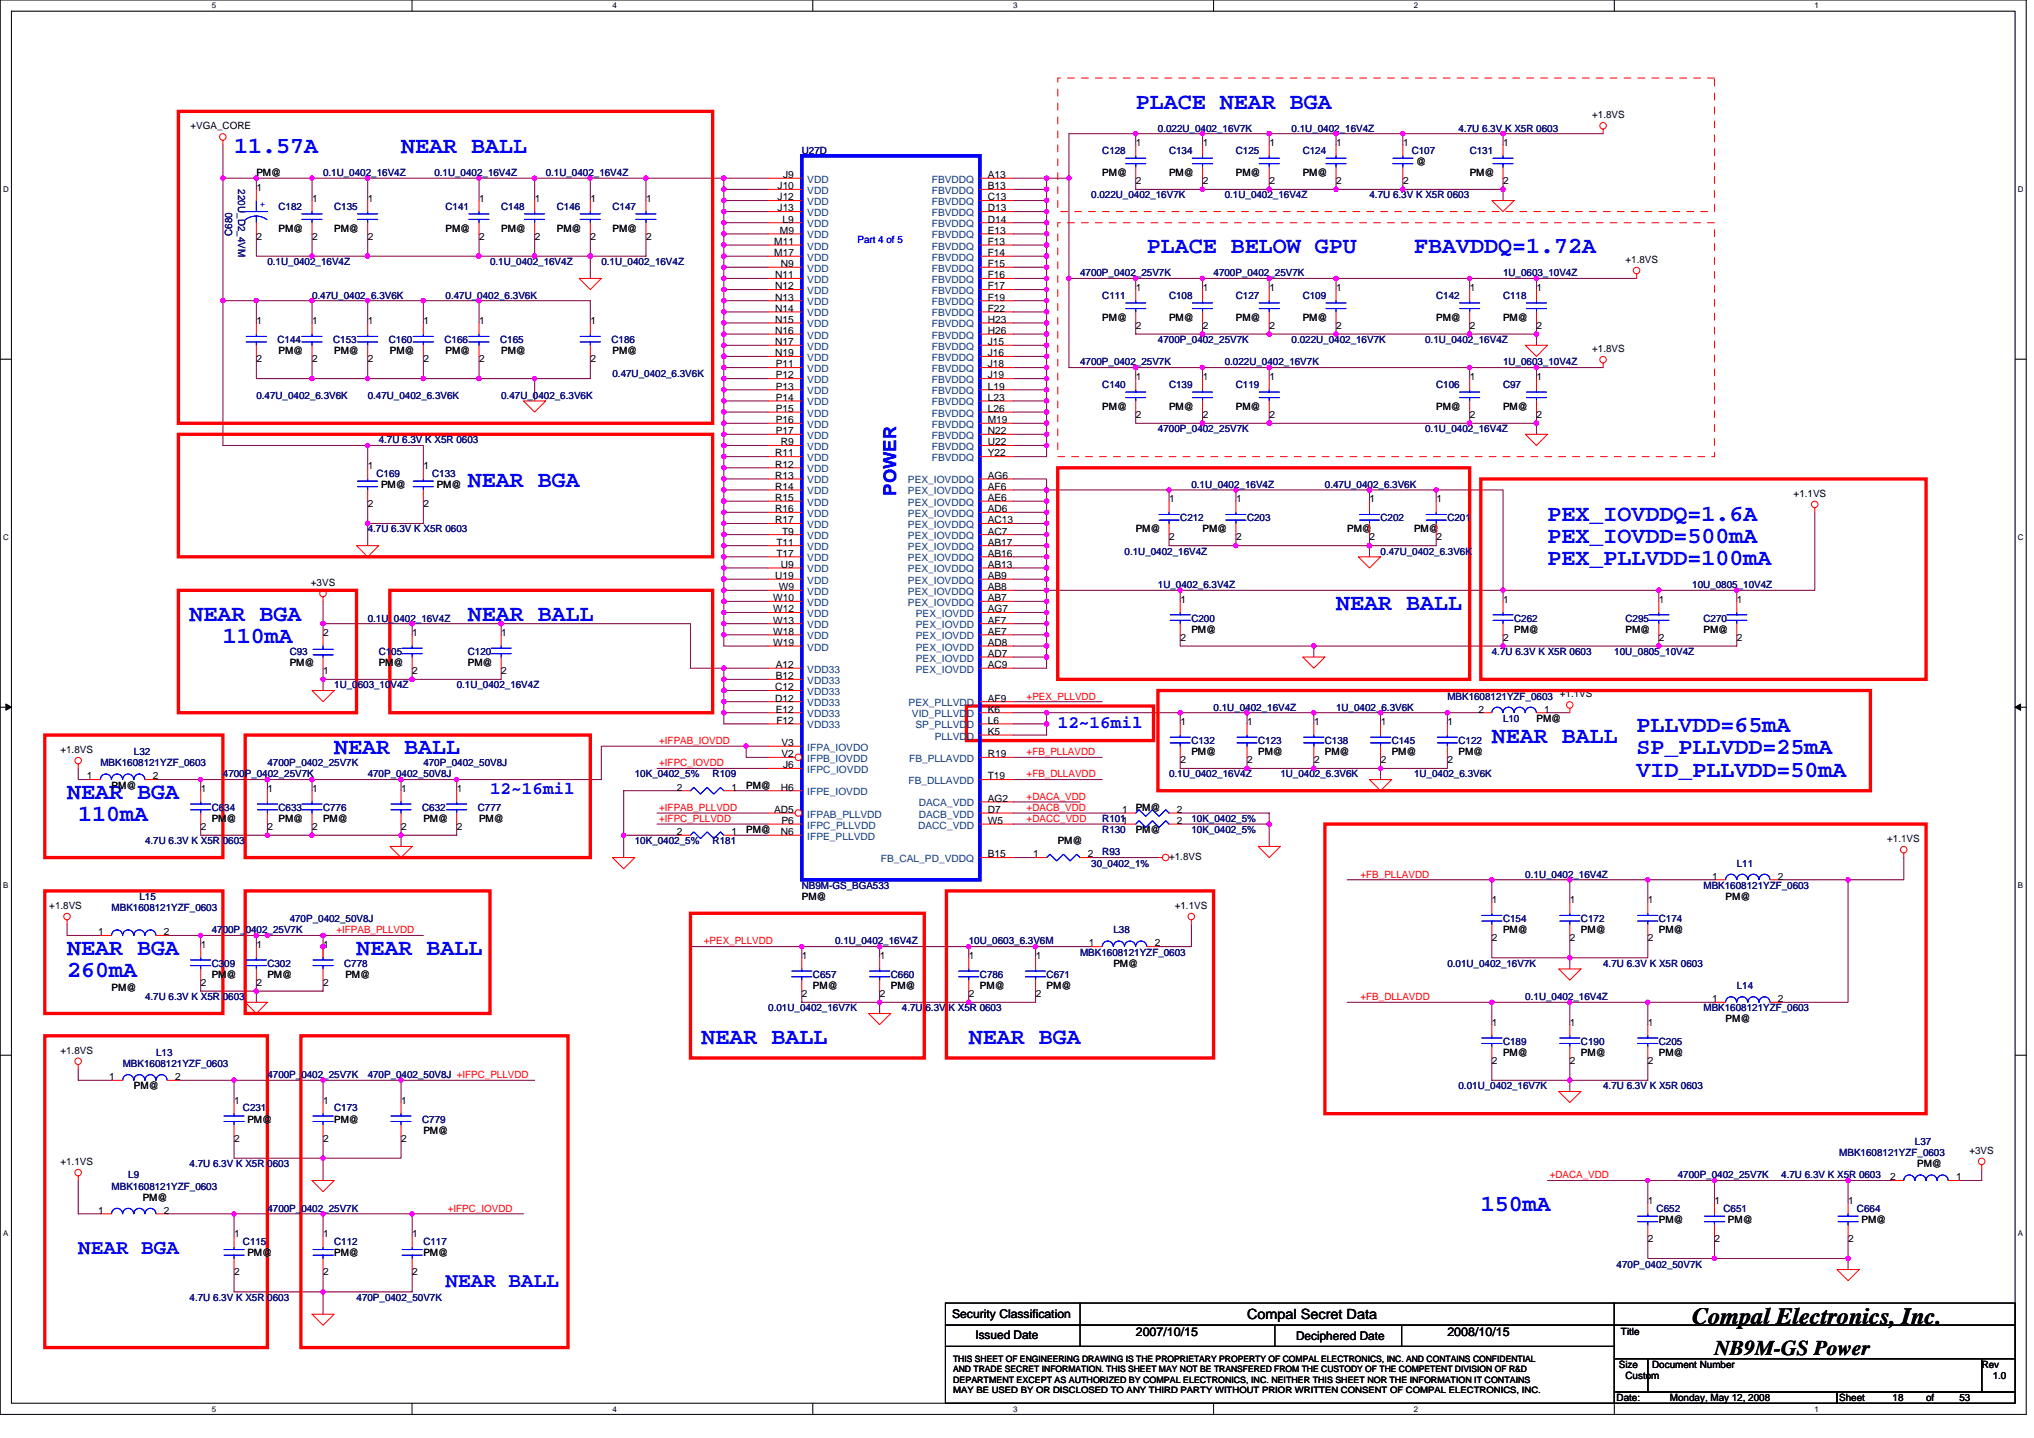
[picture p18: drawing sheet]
<svg xmlns="http://www.w3.org/2000/svg" width="297mm" height="210mm" viewBox="0 0 297 210" stroke-linecap="round" stroke-linejoin="round" font-family="sans-serif">
<defs><g id="words">
<g font-size="3.4" fill="#00f">
<text x="165.9" y="15.9">PLACE NEAR BGA</text>
<text x="34.2" y="22.4">11.57A</text>
<text x="58.6" y="22.4">NEAR BALL</text>
<text x="167.5" y="37">PLACE BELOW GPU</text>
<text x="206.5" y="37">FBAVDDQ=1.72A</text>
<text x="68.3" y="71.1">NEAR BGA</text>
<text x="226" y="76">PEX_IOVDDQ=1.6A</text>
<text x="226" y="82.5">PEX_PLLVDD=100mA</text>
<text x="226" y="79.2">PEX_IOVDD=500mA</text>
<text x="195.1" y="89">NEAR BALL</text>
<text x="27.7" y="90.6">NEAR BGA</text>
<text x="32.6" y="93.9">110mA</text>
<text x="68.3" y="90.6">NEAR BALL</text>
<text x="239" y="106.9">PLLVDD=65mA</text>
<text x="48.8" y="110.1">NEAR BALL</text>
<text x="217.9" y="108.5">NEAR BALL</text>
<text x="239" y="110.1">SP_PLLVDD=25mA</text>
<text x="239" y="113.4">VID_PLLVDD=50mA</text>
<text x="9.8" y="116.6">NEAR BGA</text>
<text x="11.4" y="119.9">110mA</text>
<text x="9.8" y="142.6">260mA</text>
<text x="9.8" y="139.4">NEAR BGA</text>
<text x="52.1" y="139.4">NEAR BALL</text>
<text x="102.5" y="152.4">NEAR BALL</text>
<text x="141.5" y="152.4">NEAR BGA</text>
<text x="216.3" y="176.8">150mA</text>
</g>
<text font-size="3.4" x="247.1" y="193.3">Compal Electronics, Inc.</text>
<g font-size="3.1" fill="#00f">
<text x="11.4" y="183">NEAR BGA</text>
<text x="65.1" y="187.9">NEAR BALL</text>
</g>
<text font-size="3.1" x="250.4" y="197.8">NB9M-GS Power</text>
<g font-size="2.6" fill="#00f">
<text x="130.8" y="72.3" transform="rotate(-90 130.8 72.3)">POWER</text>
<text x="154.5" y="106.2">12~16mil</text>
<text x="71.6" y="116">12~16mil</text>
</g>
<text font-size="2.1" x="182.1" y="192.5">Compal Secret Data</text>
<g font-size="1.8">
<text x="139" y="192.4">Security Classification</text>
<text x="142.4" y="195.5">Issued Date</text>
<text x="165.9" y="195">2007/10/15</text>
<text x="189.3" y="195.7">Deciphered Date</text>
<text x="211.4" y="195">2008/10/15</text>
</g>
<g font-size="1.5">
<text x="232.5" y="17.3">+1.8VS</text>
<text x="27.8" y="18.9">+VGA_CORE</text>
<text x="165.9" y="21.3">1</text>
<text x="175.6" y="21.3">1</text>
<text x="185.4" y="21.3">1</text>
<text x="195.1" y="21.3">1</text>
<text x="204.9" y="21.3">1</text>
<text x="219.5" y="21.3">1</text>
<text x="37.4" y="25.7">PM@</text>
<text x="37.5" y="27.8">1</text>
<text x="45.6" y="29.4">1</text>
<text x="53.7" y="29.4">1</text>
<text x="70" y="29.4">1</text>
<text x="78.1" y="29.4">1</text>
<text x="86.2" y="29.4">1</text>
<text x="94.4" y="29.4">1</text>
<text x="113.6" y="29.3">J12</text>
<text x="113.6" y="27.6">J10</text>
<text x="114.4" y="26">J9</text>
<text x="144.2" y="26">A13</text>
<text x="144.2" y="27.6">B13</text>
<text x="144.2" y="29.3">C13</text>
<text x="161" y="25.7">PM@</text>
<text x="165.9" y="26.8">2</text>
<text x="170.7" y="25.7">PM@</text>
<text x="175.6" y="26.8">2</text>
<text x="180.5" y="25.7">PM@</text>
<text x="185.4" y="26.8">2</text>
<text x="190.2" y="25.7">PM@</text>
<text x="195.1" y="26.8">2</text>
<text x="204.9" y="26.8">2</text>
<text x="206.8" y="24.1">@</text>
<text x="214.6" y="25.7">PM@</text>
<text x="219.5" y="26.8">2</text>
<text x="37.5" y="35">2</text>
<text x="40.7" y="33.8">PM@</text>
<text x="45.6" y="35">2</text>
<text x="48.8" y="33.8">PM@</text>
<text x="53.7" y="35">2</text>
<text x="65.1" y="33.8">PM@</text>
<text x="70" y="35">2</text>
<text x="73.2" y="33.8">PM@</text>
<text x="78.1" y="35">2</text>
<text x="81.3" y="33.8">PM@</text>
<text x="86.2" y="35">2</text>
<text x="89.4" y="33.8">PM@</text>
<text x="94.4" y="35">2</text>
<text x="113.1" y="35.8">M11</text>
<text x="113.6" y="30.9">J13</text>
<text x="113.9" y="34.1">M9</text>
<text x="114.3" y="32.5">L9</text>
<text x="144.2" y="30.9">D13</text>
<text x="144.2" y="32.5">D14</text>
<text x="144.2" y="34.1">E13</text>
<text x="144.2" y="35.8">F13</text>
<text x="113.1" y="37.4">M17</text>
<text x="113.2" y="40.6">N11</text>
<text x="114" y="39">N9</text>
<text x="144.2" y="37.4">F14</text>
<text x="144.2" y="39">F15</text>
<text x="144.2" y="40.6">F16</text>
<text x="237.4" y="38.4">+1.8VS</text>
<text x="37.5" y="47.3">1</text>
<text x="45.6" y="47.3">1</text>
<text x="53.7" y="47.3">1</text>
<text x="61.8" y="47.3">1</text>
<text x="70" y="47.3">1</text>
<text x="86.2" y="47.3">1</text>
<text x="113.2" y="47.1">N15</text>
<text x="113.2" y="45.5">N14</text>
<text x="113.2" y="42.2">N12</text>
<text x="113.2" y="43.9">N13</text>
<text x="144.2" y="42.2">F17</text>
<text x="144.2" y="43.9">F19</text>
<text x="144.2" y="45.5">F22</text>
<text x="144.2" y="47.1">H23</text>
<text x="161" y="46.8">PM@</text>
<text x="165.9" y="42.4">1</text>
<text x="165.9" y="48">2</text>
<text x="170.7" y="46.8">PM@</text>
<text x="175.6" y="42.4">1</text>
<text x="175.6" y="48">2</text>
<text x="180.5" y="46.8">PM@</text>
<text x="185.4" y="42.4">1</text>
<text x="185.4" y="48">2</text>
<text x="190.2" y="46.8">PM@</text>
<text x="195.1" y="42.4">1</text>
<text x="195.1" y="48">2</text>
<text x="209.7" y="46.8">PM@</text>
<text x="214.6" y="42.4">1</text>
<text x="214.6" y="48">2</text>
<text x="219.5" y="46.8">PM@</text>
<text x="224.4" y="42.4">1</text>
<text x="224.4" y="48">2</text>
<text x="37.5" y="52.9">2</text>
<text x="40.7" y="51.7">PM@</text>
<text x="45.6" y="52.9">2</text>
<text x="48.8" y="51.7">PM@</text>
<text x="53.7" y="52.9">2</text>
<text x="56.9" y="51.7">PM@</text>
<text x="61.8" y="52.9">2</text>
<text x="65.1" y="51.7">PM@</text>
<text x="70" y="52.9">2</text>
<text x="73.2" y="51.7">PM@</text>
<text x="86.2" y="52.9">2</text>
<text x="89.4" y="51.7">PM@</text>
<text x="113.2" y="52">N19</text>
<text x="113.2" y="50.4">N17</text>
<text x="113.2" y="48.7">N16</text>
<text x="113.3" y="53.6">P11</text>
<text x="144.2" y="48.7">H26</text>
<text x="144.2" y="50.4">J15</text>
<text x="144.2" y="52">J16</text>
<text x="144.2" y="53.6">J18</text>
<text x="232.5" y="51.4">+1.8VS</text>
<text x="113.3" y="55.2">P12</text>
<text x="113.3" y="56.9">P13</text>
<text x="113.3" y="58.5">P14</text>
<text x="144.2" y="55.2">J19</text>
<text x="144.2" y="56.9">L19</text>
<text x="144.2" y="58.5">L23</text>
<text x="161" y="59.8">PM@</text>
<text x="165.9" y="55.4">1</text>
<text x="170.7" y="59.8">PM@</text>
<text x="175.6" y="55.4">1</text>
<text x="180.5" y="59.8">PM@</text>
<text x="185.4" y="55.4">1</text>
<text x="209.7" y="59.8">PM@</text>
<text x="214.6" y="55.4">1</text>
<text x="219.5" y="59.8">PM@</text>
<text x="224.4" y="55.4">1</text>
<text x="113.3" y="60.1">P15</text>
<text x="113.3" y="61.8">P16</text>
<text x="113.3" y="63.4">P17</text>
<text x="114" y="65">R9</text>
<text x="144.2" y="60.1">L26</text>
<text x="144.2" y="61.8">M19</text>
<text x="144.2" y="63.4">N22</text>
<text x="144.2" y="65">U22</text>
<text x="165.9" y="61">2</text>
<text x="175.6" y="61">2</text>
<text x="185.4" y="61">2</text>
<text x="214.6" y="61">2</text>
<text x="224.4" y="61">2</text>
<text x="53.7" y="68.5">1</text>
<text x="55.6" y="71.2">PM@</text>
<text x="61.8" y="68.5">1</text>
<text x="63.8" y="71.2">PM@</text>
<text x="113.2" y="69.9">R13</text>
<text x="113.2" y="71.5">R14</text>
<text x="113.2" y="68.3">R12</text>
<text x="113.2" y="66.6">R11</text>
<text x="144.2" y="71.5">AF6</text>
<text x="144.2" y="69.9">AG6</text>
<text x="144.2" y="66.6">Y22</text>
<text x="53.7" y="74">2</text>
<text x="61.8" y="74">2</text>
<text x="113.2" y="73.1">R15</text>
<text x="113.2" y="74.8">R16</text>
<text x="113.2" y="76.4">R17</text>
<text x="144.2" y="76.4">AC13</text>
<text x="144.2" y="74.8">AD6</text>
<text x="144.2" y="73.1">AE6</text>
<text x="165.9" y="77.7">PM@</text>
<text x="170.7" y="73.3">1</text>
<text x="175.6" y="77.7">PM@</text>
<text x="180.5" y="73.3">1</text>
<text x="196.7" y="77.7">PM@</text>
<text x="200" y="73.3">1</text>
<text x="206.5" y="77.7">PM@</text>
<text x="209.8" y="73.3">1</text>
<text x="261.9" y="72.5">+1.1VS</text>
<text x="113.4" y="79.6">T11</text>
<text x="113.4" y="81.3">T17</text>
<text x="114" y="82.9">U9</text>
<text x="114.2" y="78">T9</text>
<text x="144.2" y="82.9">AB13</text>
<text x="144.2" y="81.3">AB16</text>
<text x="144.2" y="79.6">AB17</text>
<text x="144.2" y="78">AC7</text>
<text x="170.7" y="78.9">2</text>
<text x="180.5" y="78.9">2</text>
<text x="200" y="78.9">2</text>
<text x="209.8" y="78.9">2</text>
<text x="45.4" y="85.5">+3VS</text>
<text x="112.9" y="89.4">W12</text>
<text x="112.9" y="87.8">W10</text>
<text x="113.2" y="84.5">U19</text>
<text x="113.7" y="86.1">W9</text>
<text x="144.2" y="89.4">AG7</text>
<text x="144.2" y="87.8">AB7</text>
<text x="144.2" y="86.1">AB8</text>
<text x="144.2" y="84.5">AB9</text>
<text x="172.4" y="87.9">1</text>
<text x="219.5" y="87.9">1</text>
<text x="242.3" y="87.9">1</text>
<text x="253.7" y="87.9">1</text>
<text x="47.2" y="92.8">2</text>
<text x="60.2" y="92.8">1</text>
<text x="73.2" y="92.8">1</text>
<text x="112.9" y="91">W13</text>
<text x="112.9" y="92.6">W18</text>
<text x="112.9" y="94.3">W19</text>
<text x="144.2" y="95.9">AD7</text>
<text x="144.2" y="94.3">AD8</text>
<text x="144.2" y="92.6">AE7</text>
<text x="144.2" y="91">AF7</text>
<text x="172.4" y="93.5">2</text>
<text x="174" y="92.4">PM@</text>
<text x="219.5" y="93.5">2</text>
<text x="221.1" y="92.4">PM@</text>
<text x="237.4" y="92.4">PM@</text>
<text x="242.3" y="93.5">2</text>
<text x="248.8" y="92.4">PM@</text>
<text x="253.7" y="93.5">2</text>
<text x="42.3" y="97.2">PM@</text>
<text x="47.2" y="98.4">1</text>
<text x="55.3" y="97.2">PM@</text>
<text x="60.2" y="98.4">2</text>
<text x="68.3" y="97.2">PM@</text>
<text x="73.2" y="98.4">2</text>
<text x="113.2" y="100.8">C12</text>
<text x="113.3" y="97.5">A12</text>
<text x="113.3" y="99.1">B12</text>
<text x="144.2" y="97.5">AC9</text>
<text x="113.2" y="102.4">D12</text>
<text x="113.3" y="104">E12</text>
<text x="113.4" y="105.6">F12</text>
<text x="144.2" y="105.6">L6</text>
<text x="144.2" y="102.4">AF9</text>
<text x="144.2" y="104">K6</text>
<text x="144.2" y="107.3">K5</text>
<text x="172.4" y="105.8">1</text>
<text x="182.1" y="105.8">1</text>
<text x="191.9" y="105.8">1</text>
<text x="201.6" y="105.8">1</text>
<text x="211.4" y="105.8">1</text>
<text x="215.9" y="104">2</text>
<text x="224.4" y="105.3">PM@</text>
<text x="225.5" y="104">1</text>
<text x="8.8" y="109.9">+1.8VS</text>
<text x="12.7" y="113.8">1</text>
<text x="22.3" y="113.8">2</text>
<text x="114.1" y="110.5">V2</text>
<text x="114.1" y="108.9">V3</text>
<text x="114.4" y="112.1">J6</text>
<text x="144.2" y="110.5">R19</text>
<text x="144.2" y="113.8">T19</text>
<text x="172.4" y="111.4">2</text>
<text x="174" y="110.2">PM@</text>
<text x="182.1" y="111.4">2</text>
<text x="183.7" y="110.2">PM@</text>
<text x="191.9" y="111.4">2</text>
<text x="193.5" y="110.2">PM@</text>
<text x="201.6" y="111.4">2</text>
<text x="203.2" y="110.2">PM@</text>
<text x="211.4" y="111.4">2</text>
<text x="213" y="110.2">PM@</text>
<text x="16.3" y="115.1">PM@</text>
<text x="29.3" y="115.6">1</text>
<text x="30.9" y="120">PM@</text>
<text x="39.1" y="115.6">1</text>
<text x="40.7" y="120">PM@</text>
<text x="45.6" y="115.6">1</text>
<text x="47.2" y="120">PM@</text>
<text x="58.6" y="115.6">1</text>
<text x="61.8" y="120">PM@</text>
<text x="66.7" y="115.6">1</text>
<text x="70" y="120">PM@</text>
<text x="98.9" y="115.4">2</text>
<text x="106.8" y="115.4">1</text>
<text x="109" y="115.1">PM@</text>
<text x="113" y="118.7">AD5</text>
<text x="114" y="115.4">H6</text>
<text x="144.2" y="117">AG2</text>
<text x="144.2" y="118.7">D7</text>
<text x="163.9" y="118.7">1</text>
<text x="165.9" y="118.4">PM@</text>
<text x="171.9" y="118.7">2</text>
<text x="29.3" y="121.1">2</text>
<text x="39.1" y="121.1">2</text>
<text x="45.6" y="121.1">2</text>
<text x="58.6" y="121.1">2</text>
<text x="66.7" y="121.1">2</text>
<text x="98.9" y="121.9">2</text>
<text x="106.8" y="121.9">1</text>
<text x="109" y="121.6">PM@</text>
<text x="114" y="121.9">N6</text>
<text x="114.1" y="120.3">P6</text>
<text x="144.2" y="125.2">B15</text>
<text x="144.2" y="120.3">W5</text>
<text x="150.9" y="125.2">1</text>
<text x="154.5" y="123.2">PM@</text>
<text x="158.9" y="125.2">2</text>
<text x="165.9" y="121.6">PM@</text>
<text x="170.7" y="125.5">+1.8VS</text>
<text x="171.9" y="120.3">2</text>
<text x="275.6" y="122.9">+1.1VS</text>
<text x="117.1" y="131.4">PM@</text>
<text x="217.9" y="131.8">1</text>
<text x="229.3" y="131.8">1</text>
<text x="240.7" y="131.8">1</text>
<text x="250" y="128.4">1</text>
<text x="252" y="131.4">PM@</text>
<text x="259.6" y="128.4">2</text>
<text x="7.2" y="132.7">+1.8VS</text>
<text x="14.3" y="136.5">1</text>
<text x="23.9" y="136.5">2</text>
<text x="171.6" y="132.7">+1.1VS</text>
<text x="217.9" y="137.4">2</text>
<text x="219.5" y="136.2">PM@</text>
<text x="229.3" y="137.4">2</text>
<text x="230.9" y="136.2">PM@</text>
<text x="240.7" y="137.4">2</text>
<text x="242.2" y="136.2">PM@</text>
<text x="29.3" y="138.3">1</text>
<text x="29.3" y="143.9">2</text>
<text x="30.9" y="142.7">PM@</text>
<text x="37.5" y="138.3">1</text>
<text x="37.5" y="143.9">2</text>
<text x="39" y="142.7">PM@</text>
<text x="47.2" y="138.3">1</text>
<text x="47.2" y="143.9">2</text>
<text x="50.4" y="142.7">PM@</text>
<text x="117.1" y="140">1</text>
<text x="128.5" y="140">1</text>
<text x="141.5" y="140">1</text>
<text x="151.3" y="140">1</text>
<text x="159" y="138.2">1</text>
<text x="162.6" y="141.1">PM@</text>
<text x="168.6" y="138.2">2</text>
<text x="16.3" y="144.7">PM@</text>
<text x="117.1" y="145.5">2</text>
<text x="118.7" y="144.4">PM@</text>
<text x="128.5" y="145.5">2</text>
<text x="130.1" y="144.4">PM@</text>
<text x="141.5" y="145.5">2</text>
<text x="143.1" y="144.4">PM@</text>
<text x="151.3" y="145.5">2</text>
<text x="152.8" y="144.4">PM@</text>
<text x="217.9" y="149.7">1</text>
<text x="229.3" y="149.7">1</text>
<text x="240.7" y="149.7">1</text>
<text x="250" y="146.3">1</text>
<text x="252" y="149.2">PM@</text>
<text x="259.6" y="146.3">2</text>
<text x="8.8" y="153.8">+1.8VS</text>
<text x="217.9" y="155.3">2</text>
<text x="219.5" y="154.1">PM@</text>
<text x="229.3" y="155.3">2</text>
<text x="230.9" y="154.1">PM@</text>
<text x="240.7" y="155.3">2</text>
<text x="242.2" y="154.1">PM@</text>
<text x="16" y="157.7">1</text>
<text x="19.6" y="159">PM@</text>
<text x="25.6" y="157.7">2</text>
<text x="34.2" y="161.1">1</text>
<text x="47.2" y="161.1">1</text>
<text x="58.6" y="161.1">1</text>
<text x="34.2" y="166.6">2</text>
<text x="36.1" y="163.9">PM@</text>
<text x="47.2" y="166.6">2</text>
<text x="48.8" y="163.9">PM@</text>
<text x="58.6" y="166.6">2</text>
<text x="61.8" y="165.5">PM@</text>
<text x="8.8" y="170.1">+1.1VS</text>
<text x="276.1" y="172.3">2</text>
<text x="280" y="170.4">PM@</text>
<text x="285.7" y="172.3">1</text>
<text x="287.6" y="168.4">+3VS</text>
<text x="14.3" y="177.2">1</text>
<text x="20.8" y="175.3">PM@</text>
<text x="23.9" y="177.2">2</text>
<text x="240.7" y="175.7">1</text>
<text x="242.2" y="178.5">PM@</text>
<text x="250.4" y="175.7">1</text>
<text x="252.3" y="178.5">PM@</text>
<text x="269.9" y="175.7">1</text>
<text x="271.8" y="178.5">PM@</text>
<text x="34.2" y="180.6">1</text>
<text x="36.1" y="183.4">PM@</text>
<text x="47.2" y="180.6">1</text>
<text x="48.8" y="183.4">PM@</text>
<text x="60.2" y="180.6">1</text>
<text x="61.8" y="183.4">PM@</text>
<text x="240.7" y="181.3">2</text>
<text x="250.4" y="181.3">2</text>
<text x="269.9" y="181.3">2</text>
<text x="34.2" y="186.2">2</text>
<text x="47.2" y="186.2">2</text>
<text x="60.2" y="186.2">2</text>
<text x="236.7" y="194.9">Title</text>
<text x="236.4" y="199.6">Size</text>
<text x="237.4" y="201.3">Custom</text>
<text x="241.3" y="199.6">Document Number</text>
<text x="289.4" y="199.6">Rev</text>
<text x="291" y="201.3">1.0</text>
<text x="236.1" y="204.5">Date:</text>
<text x="243.9" y="204.5">Monday, May 12, 2008</text>
<text x="268.6" y="204.5">Sheet</text>
<text x="276.4" y="204.5">18</text>
<text x="281.3" y="204.5">of</text>
<text x="286.1" y="204.5">53</text>
</g>
<g font-size="1.5" fill="#000080">
<text x="117.1" y="22.5">U27D</text>
<text x="161" y="22.5">C128</text>
<text x="169.1" y="19.2">0.022U_0402_16V7K</text>
<text x="170.7" y="22.5">C134</text>
<text x="180.5" y="22.5">C125</text>
<text x="188.6" y="19.2">0.1U_0402_16V4Z</text>
<text x="190.2" y="22.5">C124</text>
<text x="206.2" y="22.5">C107</text>
<text x="213" y="19.2">4.7U 6.3V K X5R 0603</text>
<text x="214.6" y="22.5">C131</text>
<text x="34.8" y="27.6" transform="rotate(90 34.8 27.6)">220U_D2_4VM</text>
<text x="47.2" y="25.7">0.1U_0402_16V4Z</text>
<text x="63.4" y="25.7">0.1U_0402_16V4Z</text>
<text x="79.7" y="25.7">0.1U_0402_16V4Z</text>
<text x="159.4" y="29">0.022U_0402_16V7K</text>
<text x="178.9" y="29">0.1U_0402_16V4Z</text>
<text x="200" y="29">4.7U 6.3V K X5R 0603</text>
<text x="33.9" y="34.5" transform="rotate(-90 33.9 34.5)">C680</text>
<text x="40.7" y="30.6">C182</text>
<text x="48.8" y="30.6">C135</text>
<text x="65.1" y="30.6">C141</text>
<text x="73.2" y="30.6">C148</text>
<text x="81.3" y="30.6">C146</text>
<text x="89.4" y="30.6">C147</text>
<text x="39" y="38.7">0.1U_0402_16V4Z</text>
<text x="71.6" y="38.7">0.1U_0402_16V4Z</text>
<text x="87.8" y="38.7">0.1U_0402_16V4Z</text>
<text x="157.7" y="40.3">4700P_0402_25V7K</text>
<text x="177.2" y="40.3">4700P_0402_25V7K</text>
<text x="219.5" y="40.3">1U_0603_10V4Z</text>
<text x="45.6" y="43.6">0.47U_0402_6.3V6K</text>
<text x="65.1" y="43.6">0.47U_0402_6.3V6K</text>
<text x="161" y="43.6">C111</text>
<text x="170.7" y="43.6">C108</text>
<text x="180.5" y="43.6">C127</text>
<text x="190.2" y="43.6">C109</text>
<text x="209.7" y="43.6">C142</text>
<text x="219.5" y="43.6">C118</text>
<text x="40.5" y="50.1">C144</text>
<text x="48.7" y="50.1">C153</text>
<text x="56.8" y="50.1">C160</text>
<text x="64.9" y="50.1">C166</text>
<text x="73" y="50.1">C165</text>
<text x="89.3" y="50.1">C186</text>
<text x="157.7" y="53.3">4700P_0402_25V7K</text>
<text x="169.1" y="50.1">4700P_0402_25V7K</text>
<text x="178.9" y="53.3">0.022U_0402_16V7K</text>
<text x="188.6" y="50.1">0.022U_0402_16V7K</text>
<text x="208.1" y="50.1">0.1U_0402_16V4Z</text>
<text x="219.5" y="53.3">1U_0603_10V4Z</text>
<text x="37.4" y="58.2">0.47U_0402_6.3V6K</text>
<text x="53.7" y="58.2">0.47U_0402_6.3V6K</text>
<text x="73.2" y="58.2">0.47U_0402_6.3V6K</text>
<text x="89.4" y="55">0.47U_0402_6.3V6K</text>
<text x="161" y="56.6">C140</text>
<text x="170.7" y="56.6">C139</text>
<text x="180.5" y="56.6">C119</text>
<text x="209.7" y="56.6">C106</text>
<text x="219.5" y="56.6">C97</text>
<text x="55.3" y="64.7">4.7U 6.3V K X5R 0603</text>
<text x="169.1" y="63.1">4700P_0402_25V7K</text>
<text x="208.1" y="63.1">0.1U_0402_16V4Z</text>
<text x="55" y="69.6">C169</text>
<text x="63.1" y="69.6">C133</text>
<text x="174" y="71.2">0.1U_0402_16V4Z</text>
<text x="193.5" y="71.2">0.47U_0402_6.3V6K</text>
<text x="53.7" y="77.7">4.7U 6.3V K X5R 0603</text>
<text x="172.4" y="76.1">C212</text>
<text x="182.1" y="76.1">C203</text>
<text x="201.6" y="76.1">C202</text>
<text x="211.4" y="76.1">C201</text>
<text x="164.2" y="81">0.1U_0402_16V4Z</text>
<text x="201.6" y="81">0.47U_0402_6.3V6K</text>
<text x="169.1" y="85.9">1U_0402_6.3V4Z</text>
<text x="247.1" y="85.9">10U_0805_10V4Z</text>
<text x="42.3" y="95.6">C93</text>
<text x="53.7" y="90.7">0.1U_0402_16V4Z</text>
<text x="55.3" y="95.6">C105</text>
<text x="68.3" y="95.6">C120</text>
<text x="174" y="90.7">C200</text>
<text x="217.9" y="95.6">4.7U 6.3V K X5R 0603</text>
<text x="221.1" y="90.7">C262</text>
<text x="235.8" y="95.6">10U_0805_10V4Z</text>
<text x="237.4" y="90.7">C295</text>
<text x="248.8" y="90.7">C270</text>
<text x="48.8" y="100.5">1U_0603_10V4Z</text>
<text x="66.7" y="100.5">0.1U_0402_16V4Z</text>
<text x="177.2" y="103.7">0.1U_0402_16V4Z</text>
<text x="195.1" y="103.7">1U_0402_6.3V6K</text>
<text x="211.4" y="102.1">MBK1608121YZF_0603 +1.1VS</text>
<text x="219.5" y="105.3">L10</text>
<text x="14.7" y="111.9">MBK1608121YZF_0603</text>
<text x="19.6" y="110.2">L32</text>
<text x="32.6" y="113.5">4700P_0402_25V7K</text>
<text x="39" y="111.9">4700P_0402_25V7K</text>
<text x="53.7" y="113.5">470P_0402_50V8J</text>
<text x="61.8" y="111.9">470P_0402_50V8J</text>
<text x="92.7" y="113.5">10K_0402_5%</text>
<text x="104.1" y="113.5">R109</text>
<text x="170.7" y="113.5">0.1U_0402_16V4Z</text>
<text x="174" y="108.6">C132</text>
<text x="183.7" y="108.6">C123</text>
<text x="187" y="113.5">1U_0402_6.3V6K</text>
<text x="193.5" y="108.6">C138</text>
<text x="203.2" y="108.6">C145</text>
<text x="206.5" y="113.5">1U_0402_6.3V6K</text>
<text x="213" y="108.6">C122</text>
<text x="30.9" y="118.4">C634</text>
<text x="40.7" y="118.4">C633</text>
<text x="47.2" y="118.4">C776</text>
<text x="61.7" y="118.4">C632</text>
<text x="69.8" y="118.4">C777</text>
<text x="161" y="120">R1011</text>
<text x="174" y="120">10K_0402_5%</text>
<text x="21.2" y="123.2">4.7U 6.3V K X5R 0603</text>
<text x="92.7" y="123.2">10K_0402_5%</text>
<text x="104.1" y="123.2">R181</text>
<text x="161" y="124.9">R93</text>
<text x="161" y="121.6">R130</text>
<text x="174" y="121.6">10K_0402_5%</text>
<text x="20.4" y="131.4">L15</text>
<text x="117.1" y="129.7">NB9M-GS_BGA533</text>
<text x="159.4" y="126.5">30_0402_1%</text>
<text x="222.8" y="128.1">0.1U_0402_16V4Z</text>
<text x="248.8" y="129.7">MBK1608121YZF_0603</text>
<text x="253.6" y="126.5">L11</text>
<text x="16.3" y="133">MBK1608121YZF_0603</text>
<text x="30.9" y="136.2">4700P_0402_25V7K</text>
<text x="42.3" y="134.6">470P_0402_50V8J</text>
<text x="122" y="137.9">0.1U_0402_16V4Z</text>
<text x="141.5" y="137.9">10U_0603_6.3V6M</text>
<text x="162.6" y="136.2">L38</text>
<text x="219.5" y="134.6">C154</text>
<text x="230.9" y="134.6">C172</text>
<text x="242.2" y="134.6">C174</text>
<text x="30.9" y="141.1">C309</text>
<text x="39" y="141.1">C302</text>
<text x="50.3" y="141.1">C778</text>
<text x="118.7" y="142.7">C657</text>
<text x="130.1" y="142.7">C660</text>
<text x="143.1" y="142.7">C786</text>
<text x="152.8" y="142.7">C671</text>
<text x="157.7" y="139.5">MBK1608121YZF_0603</text>
<text x="211.4" y="141.1">0.01U_0402_16V7K</text>
<text x="234.1" y="141.1">4.7U 6.3V K X5R 0603</text>
<text x="21.2" y="146">4.7U 6.3V K X5R 0603</text>
<text x="112.2" y="147.6">0.01U_0402_16V7K</text>
<text x="131.7" y="147.6">4.7U 6.3V K X5R 0603</text>
<text x="222.8" y="146">0.1U_0402_16V4Z</text>
<text x="248.8" y="147.6">MBK1608121YZF_0603</text>
<text x="253.6" y="144.4">L14</text>
<text x="17.9" y="155.7">MBK1608121YZF_0603</text>
<text x="22.8" y="154.1">L13</text>
<text x="219.5" y="152.5">C189</text>
<text x="230.9" y="152.5">C190</text>
<text x="242.2" y="152.5">C205</text>
<text x="39" y="157.4">4700P_0402_25V7K</text>
<text x="53.7" y="157.4">470P_0402_50V8J +IFPC_PLLVDD</text>
<text x="213" y="159">0.01U_0402_16V7K</text>
<text x="234.1" y="159">4.7U 6.3V K X5R 0603</text>
<text x="35.5" y="162.2">C231</text>
<text x="48.8" y="162.2">C173</text>
<text x="61.7" y="163.9">C779</text>
<text x="279.7" y="167.1">L37</text>
<text x="16.3" y="173.6">MBK1608121YZF_0603</text>
<text x="18.7" y="172">L9</text>
<text x="27.7" y="170.4">4.7U 6.3V K X5R 0603</text>
<text x="245" y="172">4700P_0402_25V7K</text>
<text x="260.1" y="172">4.7U 6.3V K X5R 0603</text>
<text x="268.6" y="168.8">MBK1608121YZF_0603</text>
<text x="39" y="176.9">4700P_0402_25V7K</text>
<text x="241.9" y="176.9">C652</text>
<text x="251.7" y="176.9">C651</text>
<text x="271.2" y="176.9">C664</text>
<text x="35.5" y="181.8">C115</text>
<text x="48.8" y="181.8">C112</text>
<text x="61.8" y="181.8">C117</text>
<text x="236.1" y="185">470P_0402_50V7K</text>
<text x="27.7" y="189.9">4.7U 6.3V K X5R 0603</text>
<text x="52.1" y="189.9">470P_0402_50V7K</text>
</g>
<g font-size="1.5" fill="#004080">
<text x="117.9" y="29.9">VDD</text>
<text x="117.9" y="28.3">VDD</text>
<text x="117.9" y="26.7">VDD</text>
<text x="136.1" y="26.7">FBVDDQ</text>
<text x="136.1" y="28.3">FBVDDQ</text>
<text x="136.1" y="29.9">FBVDDQ</text>
<text x="117.9" y="34.8">VDD</text>
<text x="117.9" y="33.2">VDD</text>
<text x="117.9" y="31.5">VDD</text>
<text x="136.1" y="31.5">FBVDDQ</text>
<text x="136.1" y="33.2">FBVDDQ</text>
<text x="136.1" y="34.8">FBVDDQ</text>
<text x="117.9" y="36.4">VDD</text>
<text x="117.9" y="41.3">VDD</text>
<text x="117.9" y="38.1">VDD</text>
<text x="117.9" y="39.7">VDD</text>
<text x="136.1" y="36.4">FBVDDQ</text>
<text x="136.1" y="38.1">FBVDDQ</text>
<text x="136.1" y="39.7">FBVDDQ</text>
<text x="136.1" y="41.3">FBVDDQ</text>
<text x="117.9" y="47.8">VDD</text>
<text x="117.9" y="46.2">VDD</text>
<text x="117.9" y="42.9">VDD</text>
<text x="117.9" y="44.6">VDD</text>
<text x="136.1" y="42.9">FBVDDQ</text>
<text x="136.1" y="44.6">FBVDDQ</text>
<text x="136.1" y="46.2">FBVDDQ</text>
<text x="136.1" y="47.8">FBVDDQ</text>
<text x="117.9" y="52.7">VDD</text>
<text x="117.9" y="51.1">VDD</text>
<text x="117.9" y="49.4">VDD</text>
<text x="136.1" y="49.4">FBVDDQ</text>
<text x="136.1" y="51.1">FBVDDQ</text>
<text x="136.1" y="52.7">FBVDDQ</text>
<text x="117.9" y="54.3">VDD</text>
<text x="117.9" y="55.9">VDD</text>
<text x="117.9" y="57.6">VDD</text>
<text x="117.9" y="59.2">VDD</text>
<text x="136.1" y="54.3">FBVDDQ</text>
<text x="136.1" y="55.9">FBVDDQ</text>
<text x="136.1" y="57.6">FBVDDQ</text>
<text x="136.1" y="59.2">FBVDDQ</text>
<text x="117.9" y="60.8">VDD</text>
<text x="117.9" y="62.4">VDD</text>
<text x="117.9" y="64.1">VDD</text>
<text x="117.9" y="65.7">VDD</text>
<text x="136.1" y="60.8">FBVDDQ</text>
<text x="136.1" y="62.4">FBVDDQ</text>
<text x="136.1" y="64.1">FBVDDQ</text>
<text x="136.1" y="65.7">FBVDDQ</text>
<text x="117.9" y="70.6">VDD</text>
<text x="117.9" y="68.9">VDD</text>
<text x="117.9" y="67.3">VDD</text>
<text x="132.6" y="70.6">PEX_IOVDDQ</text>
<text x="136.1" y="67.3">FBVDDQ</text>
<text x="117.9" y="72.2">VDD</text>
<text x="117.9" y="73.8">VDD</text>
<text x="117.9" y="75.4">VDD</text>
<text x="117.9" y="77.1">VDD</text>
<text x="132.6" y="77.1">PEX_IOVDDQ</text>
<text x="132.6" y="75.4">PEX_IOVDDQ</text>
<text x="132.6" y="73.8">PEX_IOVDDQ</text>
<text x="132.6" y="72.2">PEX_IOVDDQ</text>
<text x="117.9" y="78.7">VDD</text>
<text x="117.9" y="80.3">VDD</text>
<text x="117.9" y="81.9">VDD</text>
<text x="117.9" y="83.6">VDD</text>
<text x="132.6" y="83.6">PEX_IOVDDQ</text>
<text x="132.6" y="81.9">PEX_IOVDDQ</text>
<text x="132.6" y="80.3">PEX_IOVDDQ</text>
<text x="132.6" y="78.7">PEX_IOVDDQ</text>
<text x="117.9" y="85.2">VDD</text>
<text x="117.9" y="86.8">VDD</text>
<text x="117.9" y="88.4">VDD</text>
<text x="132.6" y="88.4">PEX_IOVDDQ</text>
<text x="132.6" y="86.8">PEX_IOVDDQ</text>
<text x="132.6" y="85.2">PEX_IOVDDQ</text>
<text x="117.9" y="91.7">VDD</text>
<text x="117.9" y="93.3">VDD</text>
<text x="117.9" y="95">VDD</text>
<text x="117.9" y="90.1">VDD</text>
<text x="133.7" y="95">PEX_IOVDD</text>
<text x="133.7" y="93.3">PEX_IOVDD</text>
<text x="133.7" y="91.7">PEX_IOVDD</text>
<text x="133.7" y="90.1">PEX_IOVDD</text>
<text x="117.9" y="98.2">VDD33</text>
<text x="117.9" y="99.8">VDD33</text>
<text x="117.9" y="101.5">VDD33</text>
<text x="133.7" y="98.2">PEX_IOVDD</text>
<text x="133.7" y="96.6">PEX_IOVDD</text>
<text x="117.9" y="106.3">VDD33</text>
<text x="117.9" y="104.7">VDD33</text>
<text x="117.9" y="103.1">VDD33</text>
<text x="132.7" y="103.1">PEX_PLLVDD</text>
<text x="133.2" y="104.7">VID_PLLVDD</text>
<text x="133.7" y="106.3">SP_PLLVDD</text>
<text x="136.5" y="107.9">PLLVDD</text>
<text x="117.9" y="112.8">IFPC_IOVDD</text>
<text x="117.9" y="111.2">IFPB_IOVDD</text>
<text x="117.9" y="109.6">IFPA_IOVDO</text>
<text x="132.8" y="111.2">FB_PLLAVDD</text>
<text x="117.9" y="116.1">IFPE_IOVDD</text>
<text x="117.9" y="119.3">IFPAB_PLLVDD</text>
<text x="132.7" y="114.4">FB_DLLAVDD</text>
<text x="134.2" y="117.7">DACA_VDD</text>
<text x="134.2" y="119.3">DACB_VDD</text>
<text x="117.9" y="120.9">IFPC_PLLVDD</text>
<text x="117.9" y="122.6">IFPE_PLLVDD</text>
<text x="128.6" y="125.8">FB_CAL_PD_VDDQ</text>
<text x="134.1" y="120.9">DACC_VDD</text>
</g>
<g font-size="1.5" fill="#00f">
<text x="37.9" y="30.3">+</text>
<text x="125.2" y="35.5">Part 4 of 5</text>
</g>
<g font-size="1.5" fill="#f00">
<text x="149.9" y="102.1">+PEX_PLLVDD</text>
<text x="96.3" y="111.8">+IFPC_IOVDD</text>
<text x="96.3" y="108.6">+IFPAB_IOVDD</text>
<text x="149.9" y="110.2">+FB_PLLAVDD</text>
<text x="149.9" y="113.5">+FB_DLLAVDD</text>
<text x="96.3" y="118.4">+IFPAB_PLLVDD</text>
<text x="96.3" y="120">+IFPC_PLLVDD</text>
<text x="149.9" y="118.4">+DACB_VDD</text>
<text x="149.9" y="116.7">+DACA_VDD</text>
<text x="149.9" y="120">+DACC_VDD</text>
<text x="198.7" y="128.1">+FB_PLLAVDD</text>
<text x="49.1" y="136.2">+IFPAB_PLLVDD</text>
<text x="102.8" y="137.9">+PEX_PLLVDD</text>
<text x="198.7" y="146">+FB_DLLAVDD</text>
<text x="226.3" y="172">+DACA_VDD</text>
<text x="65.4" y="176.9">+IFPC_IOVDD</text>
</g>
<g font-size="1.3">
<text x="139.2" y="198.8">THIS SHEET OF ENGINEERING DRAWING IS THE PROPRIETARY PROPERTY OF COMPAL ELECTRONICS, INC. AND CONTAINS CONFIDENTIAL</text>
<text x="139.2" y="200.3">AND TRADE SECRET INFORMATION. THIS SHEET MAY NOT BE TRANSFERED FROM THE CUSTODY OF THE COMPETENT DIVISION OF R&amp;D</text>
<text x="139.2" y="201.8">DEPARTMENT EXCEPT AS AUTHORIZED BY COMPAL ELECTRONICS, INC. NEITHER THIS SHEET NOR THE INFORMATION IT CONTAINS</text>
<text x="139.2" y="203.3">MAY BE USED BY OR DISCLOSED TO ANY THIRD PARTY WITHOUT PRIOR WRITTEN CONSENT OF COMPAL ELECTRONICS, INC.</text>
</g>
<g font-size="1.2">
<text x="30.9" y="1.2">5</text>
<text x="89.4" y="1.2">4</text>
<text x="148" y="1.2">3</text>
<text x="206.5" y="1.2">2</text>
<text x="265" y="1.2">1</text>
<text x=".5" y="28.1">D</text>
<text x="294.7" y="28.1">D</text>
<text x=".5" y="78.9">C</text>
<text x="294.7" y="78.9">C</text>
<text x=".5" y="129.7">B</text>
<text x="294.7" y="129.7">B</text>
<text x=".5" y="180.5">A</text>
<text x="294.7" y="180.5">A</text>
<text x="30.9" y="206.1">5</text>
<text x="89.4" y="206.1">4</text>
<text x="148" y="206.1">3</text>
<text x="206.5" y="206.1">2</text>
<text x="265" y="206.1">1</text>
</g>
</g></defs>
<path d="M0 0h295.9v206.5h-295.9zM1.7 1.6h292.6v203.2h-292.6z" fill="none" stroke="#000" stroke-width=".15"/>
<g fill="#fff">
<path d="M30.9 .2h.7v1.3h-.7z"/>
<path d="M30.9 205h.7v1.3h-.7z"/>
</g>
<path d="M60.2 0v1.6M60.2 204.8v1.7" fill="none" stroke="#000" stroke-width=".15"/>
<g fill="#fff">
<path d="M89.4 .2h.7v1.3h-.7z"/>
<path d="M89.4 205h.7v1.3h-.7z"/>
</g>
<path d="M118.7 0v1.6M118.7 204.8v1.7" fill="none" stroke="#000" stroke-width=".15"/>
<g fill="#fff">
<path d="M148 .2h.6v1.3h-.6z"/>
<path d="M148 205h.6v1.3h-.6z"/>
</g>
<path d="M177.2 0v1.6M177.2 204.8v1.7" fill="none" stroke="#000" stroke-width=".15"/>
<g fill="#fff">
<path d="M206.5 .2h.6v1.3h-.6z"/>
<path d="M206.5 205h.6v1.3h-.6z"/>
</g>
<path d="M235.8 0v1.6M235.8 204.8v1.7" fill="none" stroke="#000" stroke-width=".15"/>
<g fill="#fff">
<path d="M265 .2h.6v1.3h-.6z"/>
<path d="M265 205h.6v1.3h-.6z"/>
<path d="M.5 27h.8v1.3h-.8z"/>
<path d="M294.7 27h.8v1.3h-.8z"/>
<path d="M.5 77.8h.8v1.3h-.8z"/>
<path d="M294.7 77.8h.8v1.3h-.8z"/>
</g>
<path d="M0 52.4h1.7M294.3 52.4h1.6" fill="none" stroke="#000" stroke-width=".15"/>
<g fill="#fff">
<path d="M.5 128.6h.7v1.3h-.7z"/>
<path d="M294.7 128.6h.8v1.3h-.8z"/>
</g>
<path d="M0 103.2h1.7M294.3 103.2h1.6" fill="none" stroke="#000" stroke-width=".15"/>
<path d="M.9 102.8l.8 .4-.8 .5zM294.3 103.2l.8-.4v.9z" fill="#000" stroke="#000" stroke-width=".15"/>
<g fill="#fff">
<path d="M.5 179.4h.7v1.3h-.7z"/>
<path d="M294.7 179.4h.8v1.3h-.8z"/>
</g>
<g fill="none" stroke="#000" stroke-width=".15">
<path d="M0 154h1.7M294.3 154h1.6M138.1 190.2h97.7v3.2h-97.7zM138.1 193.4h97.7v3.1h-97.7zM138.1 196.5h97.7v8.3h-97.7zM157.7 190.2v6.3M186.2 193.4v3.1M204.7 193.4v3.1M235.8 198.3h4.8v4.9h-4.8zM235.8 190.2h58.5v3.2h-58.5zM235.8 193.4h58.5v4.9h-58.5zM240.6 198.3h48.8v4.9h-48.8z"/>
<path d="M289.4 198.3h4.9v4.9h-4.9zM235.8 203.2h32.5v1.6h-32.5zM268.3 203.2h26v1.6h-26z"/>
</g>
<g fill="none" stroke="#800040" stroke-width=".15">
<path d="M165.9 19.5h9.7v1.6M165.9 19.5h-9.8v34.2h19.5M165.9 19.5v1.6M175.6 19.5h9.8v1.6M185.4 19.5h9.7v1.6M195.1 19.5h9.8v1.6M204.9 19.5h14.6v1.6M219.5 19.5h14.6M32.6 26h53.6M32.6 21.1v43.9h21.1M37.4 34.1v3.3h8.2M37.4 26v1.6"/>
<path d="M45.6 26v3.3M45.6 34.1v3.3M53.7 26v3.3M53.7 34.1v3.3M70 26v3.3M70 34.1v3.3M78.1 26v3.3M78.1 34.1v3.3M86.2 26h8.1v3.3M86.2 26v3.3M86.2 34.1v6.5M94.3 34.1v3.3h-48.7"/>
<path d="M94.3 26h17.9M105.7 26v68.3h6.5M105.7 37.4h6.5M105.7 30.9h6.5M105.7 29.3h6.5M105.7 35.8h6.5M105.7 27.6h6.5M105.7 39h6.5M105.7 34.1h6.5M105.7 32.5h6.5M148 37.4h4.8M148 26h8.1"/>
<path d="M148 30.9h4.8M148 29.3h4.8M148 35.8h4.8M148 27.6h4.8M148 39h4.8M148 34.1h4.8M148 32.5h4.8M152.8 26v40.7h-4.8M165.9 26v1.6h53.6M175.6 26v1.6M185.4 26v1.6M195.1 26v1.6"/>
<path d="M204.9 26v1.6M219.5 26v3.3M32.6 43.9h4.8v3.2M37.4 43.9h8.2v3.2M37.4 52v3.3h48.8v-3.3M45.6 43.9h8.1v3.2M45.6 52v3.3M53.7 43.9h8.1v3.2M53.7 52v3.3M61.8 43.9h8.2v3.2M61.8 52v3.3M70 52v3.3"/>
<path d="M70 43.9h16.2v3.2M78.1 55.3v3.2M105.7 45.5h6.5M105.7 42.3h6.5M105.7 52h6.5M105.7 43.9h6.5M105.7 47.1h6.5M105.7 58.5h6.5M105.7 48.8h6.5M105.7 53.7h6.5M105.7 55.3h6.5M105.7 56.9h6.5"/>
<path d="M105.7 50.4h6.5M105.7 40.6h6.5M148 45.5h4.8M148 42.3h4.8M148 52h4.8M148 43.9h4.8M148 47.1h4.8M148 58.5h4.8M148 48.8h4.8M148 53.7h4.8M148 55.3h4.8M148 56.9h4.8"/>
<path d="M148 50.4h4.8M148 40.6h4.8M156.1 40.6h82.9M165.9 47.1v1.7h58.5M165.9 40.6v1.7M165.9 53.7v1.6M175.6 53.7h9.8v1.6M175.6 40.6v1.7M175.6 47.1v1.7M175.6 53.7v1.6M185.4 53.7h29.2M185.4 40.6v1.7"/>
<path d="M185.4 47.1v1.7M195.1 40.6v1.7M195.1 47.1v1.7M214.6 53.7h9.8v1.6M214.6 40.6v1.7M214.6 47.1v1.7M214.6 53.7v1.6M224.4 53.7h9.7M224.4 40.6v1.7M224.4 47.1v3.3M53.7 65h8.1v3.3M53.7 65v3.3"/>
<path d="M53.7 73.2v6.5M61.8 73.2v3.2h-8.1M105.7 63.4h6.5M105.7 60.2h6.5M105.7 61.8h6.5M105.7 73.2h6.5M105.7 65h6.5M105.7 74.8h6.5M105.7 71.5h6.5M105.7 78h6.5M105.7 68.3h6.5M105.7 76.4h6.5"/>
<path d="M105.7 79.7h6.5M105.7 69.9h6.5M105.7 66.7h6.5M148 69.9h4.8v1.6M148 63.4h4.8M148 60.2h4.8M148 61.8h4.8M148 73.2h4.8M148 65h4.8M148 74.8h4.8M148 71.5h4.8M148 78h4.8"/>
<path d="M148 76.4h4.8M148 79.7h4.8M152.8 71.5h17.9v1.7M152.8 71.5v26h-4.8M165.9 60.2v1.6h58.5M170.7 71.5h9.8v1.7M170.7 78v1.7h39v-1.7M175.6 60.2v1.6M180.5 71.5h19.5v1.7M180.5 78v1.7M185.4 60.2v1.6M200 71.5h9.7v1.7"/>
<path d="M200 78v3.3M209.7 71.5h9.8v16.3M214.6 60.2v1.6M224.4 60.2v3.2M265 74.8v11.4h-92.6M47.2 87.8v4.9M47.2 97.5v3.3M47.2 91h53.6v6.5h11.4M60.2 91v1.7M60.2 97.5v1.7M73.2 97.5v1.7h-26M73.2 91v1.7"/>
<path d="M105.7 99.2h6.5M105.7 97.5v8.2h6.5M105.7 91h6.5M105.7 82.9h6.5M105.7 81.3h6.5M105.7 92.7h6.5M105.7 84.5h6.5M105.7 86.2h6.5M105.7 87.8h6.5M105.7 89.4h6.5M148 86.2h24.4v1.6M148 91h4.8"/>
<path d="M148 82.9h4.8M148 81.3h4.8M148 94.3h4.8M148 92.7h4.8M148 84.5h4.8M148 87.8h4.8M148 89.4h4.8M148 95.9h4.8M172.4 92.7v1.6h81.2v-1.6M191.9 94.3v1.6M219.5 92.7v1.6M242.2 86.2v1.6"/>
<path d="M242.2 92.7v1.6M253.6 86.2v1.6M11.4 112.2v1.6h1.7M22.8 113.8h6.5v1.6M29.3 113.8h9.7M39 113.8h6.6v1.6M39 113.8v1.6M58.6 113.8v1.6M66.7 113.8v1.6M95.9 118.7h16.3M95.9 112.2h16.3M99.2 115.4h-8.1v9.8"/>
<path d="M105.7 102.4h6.5M105.7 100.8h6.5M105.7 104h6.5M107.3 115.4h4.9M109 108.9v1.7h3.2M109 108.9h-21.2v4.9h-42.2M109 108.9h3.2M148 105.7h4.8v1.6h-4.8M148 102.4h13M148 104h24.4M148 118.7h16.2M148 117.1h9.7"/>
<path d="M148 113.8h13M148 110.6h13M152.8 104v1.7M172.4 104h9.7v1.7M172.4 118.7h13v1.6h-13M172.4 110.6v1.6h19.5M172.4 104v1.7M182.1 104h9.8v1.7M182.1 110.6v1.6M191.9 104h9.7v1.7M191.9 112.2h9.7v1.6M191.9 110.6v1.6"/>
<path d="M201.6 104h9.8v1.7M201.6 110.6v1.6h9.8v-1.6M211.4 104h4.9M226 104h3.3M9.8 134.9v1.6h4.9M24.4 136.5h4.9v1.7M29.3 136.5h32.5M29.3 120.3v1.6h9.7M37.4 136.5v1.7M39 120.3v1.6M45.6 120.3v1.6h-6.6M47.2 136.5v3.3"/>
<path d="M58.6 120.3v3.2M66.7 120.3v1.6h-21.1M91.1 121.9h8.1M95.9 120.3h16.3M100.8 138.2h27.7M107.3 121.9h4.9M117.1 138.2v1.6M128.5 138.2h13v1.6M128.5 138.2v1.6M141.5 138.2h17.9M148 120.3h16.2M148 125.2h3.2"/>
<path d="M151.2 138.2v1.6M159.4 125.2h9.7M174 134.9v3.3h-4.9M185.4 120.3v3.2M196.7 128.4h21.2v3.3M217.9 128.4h11.4v3.3M217.9 136.5v3.3h22.7v-3.3M229.3 128.4h21.1M229.3 136.5v4.9M240.6 128.4v3.3M260.1 128.4h9.8M278 125.2v3.2h-8.1v17.9h-9.8"/>
<path d="M11.4 156.1v1.6h4.9M26.1 157.7h52M29.3 143.1v1.6h8.1v1.6M34.2 157.7v3.2M37.4 143.1v1.6h9.8v-1.6M47.2 157.7v3.2M58.6 157.7v3.2M117.1 144.7v1.6h24.4M128.5 144.7v3.2M141.5 144.7v1.6h9.7v-1.6M196.7 146.3h21.2v3.3M217.9 146.3h11.4v3.3"/>
<path d="M217.9 154.4v3.3h11.4v1.6M229.3 146.3h11.3v3.3M229.3 154.4v3.3h11.3v-3.3M240.6 146.3h9.8M11.4 172.3v4.9h3.3M24.4 177.2h52.1M34.2 165.8v3.3h24.4v-3.3M34.2 177.2v3.2M47.2 165.8v6.5M47.2 177.2v3.2M60.2 177.2v3.2M226 172.3h50.4"/>
<path d="M240.6 172.3v3.3M250.4 172.3v3.3M269.9 172.3v3.3M289.4 170.7v1.6h-3.3M34.2 185.3v3.3h26v-3.3M47.2 185.3v6.5M240.6 180.4v3.3h9.8M250.4 180.4v3.3M250.4 183.7h19.5M269.9 180.4v4.9"/>
</g>
<g fill="#f0f" stroke="#f0f" stroke-width=".15">
<circle cx="105.7" cy="99.2" r=".31"/>
<circle cx="105.7" cy="100.8" r=".32"/>
<circle cx="105.7" cy="102.4" r=".32"/>
<circle cx="105.7" cy="104" r=".32"/>
<circle cx="69.9" cy="37.4" r=".32"/>
<circle cx="53.7" cy="37.4" r=".32"/>
<circle cx="78.1" cy="37.4" r=".32"/>
<circle cx="69.9" cy="26" r=".31"/>
<circle cx="53.7" cy="26" r=".31"/>
<circle cx="45.6" cy="26" r=".31"/>
<circle cx="78.1" cy="26" r=".31"/>
<circle cx="60.2" cy="91" r=".31"/>
<circle cx="47.2" cy="91" r=".31"/>
<circle cx="60.2" cy="99.2" r=".31"/>
<circle cx="47.2" cy="99.2" r=".31"/>
<circle cx="269.9" cy="172.3" r=".31"/>
<circle cx="240.6" cy="172.3" r=".31"/>
<circle cx="269.9" cy="183.7" r=".32"/>
<circle cx="250.4" cy="183.7" r=".32"/>
<circle cx="250.4" cy="172.3" r=".31"/>
<circle cx="105.7" cy="42.3" r=".31"/>
<circle cx="105.7" cy="52" r=".32"/>
<circle cx="105.7" cy="73.1" r=".32"/>
<circle cx="105.7" cy="65" r=".32"/>
<circle cx="105.7" cy="78" r=".32"/>
<circle cx="105.7" cy="79.6" r=".32"/>
<circle cx="105.7" cy="74.8" r=".31"/>
<circle cx="105.7" cy="29.2" r=".32"/>
<circle cx="105.7" cy="45.5" r=".32"/>
<circle cx="105.7" cy="68.3" r=".32"/>
<circle cx="105.7" cy="47.1" r=".32"/>
<circle cx="105.7" cy="43.9" r=".32"/>
<circle cx="105.7" cy="32.5" r=".32"/>
<circle cx="105.7" cy="39" r=".32"/>
<circle cx="105.7" cy="30.9" r=".32"/>
<circle cx="105.7" cy="69.9" r=".32"/>
<circle cx="105.7" cy="34.1" r=".31"/>
<circle cx="105.7" cy="63.4" r=".32"/>
<circle cx="105.7" cy="81.3" r=".32"/>
<circle cx="105.7" cy="71.5" r=".32"/>
<circle cx="105.7" cy="76.4" r=".32"/>
<circle cx="105.7" cy="61.8" r=".32"/>
<circle cx="105.7" cy="27.6" r=".32"/>
<circle cx="105.7" cy="60.1" r=".32"/>
<circle cx="105.7" cy="58.5" r=".31"/>
<circle cx="105.7" cy="26" r=".31"/>
<circle cx="105.7" cy="66.6" r=".31"/>
<circle cx="105.7" cy="35.7" r=".32"/>
<circle cx="105.7" cy="55.3" r=".32"/>
<circle cx="105.7" cy="84.5" r=".32"/>
<circle cx="105.7" cy="82.9" r=".31"/>
<circle cx="105.7" cy="37.4" r=".32"/>
<circle cx="105.7" cy="53.6" r=".32"/>
<circle cx="105.7" cy="56.9" r=".32"/>
<circle cx="105.7" cy="50.4" r=".31"/>
<circle cx="105.7" cy="48.8" r=".32"/>
<circle cx="105.7" cy="92.6" r=".32"/>
<circle cx="105.7" cy="86.1" r=".32"/>
<circle cx="105.7" cy="87.8" r=".32"/>
<circle cx="105.7" cy="89.4" r=".32"/>
<circle cx="105.7" cy="91" r=".31"/>
<circle cx="152.8" cy="92.6" r=".32"/>
<circle cx="152.8" cy="87.8" r=".32"/>
<circle cx="152.8" cy="86.1" r=".32"/>
<circle cx="152.8" cy="84.5" r=".32"/>
<circle cx="152.8" cy="82.9" r=".31"/>
<circle cx="152.8" cy="81.3" r=".32"/>
<circle cx="152.8" cy="78" r=".32"/>
<circle cx="152.8" cy="76.4" r=".32"/>
<circle cx="152.8" cy="73.1" r=".32"/>
<circle cx="152.8" cy="71.5" r=".32"/>
<circle cx="152.8" cy="39" r=".32"/>
<circle cx="152.8" cy="34.1" r=".31"/>
<circle cx="152.8" cy="27.6" r=".32"/>
<circle cx="152.8" cy="42.3" r=".31"/>
<circle cx="152.8" cy="29.2" r=".32"/>
<circle cx="152.8" cy="37.4" r=".32"/>
<circle cx="152.8" cy="32.5" r=".32"/>
<circle cx="152.8" cy="35.7" r=".32"/>
<circle cx="152.8" cy="30.9" r=".32"/>
<circle cx="152.8" cy="40.6" r=".32"/>
<circle cx="152.8" cy="26" r=".31"/>
<circle cx="152.8" cy="65" r=".32"/>
<circle cx="152.8" cy="63.4" r=".32"/>
<circle cx="152.8" cy="60.1" r=".32"/>
<circle cx="152.8" cy="56.9" r=".32"/>
<circle cx="152.8" cy="55.3" r=".32"/>
<circle cx="152.8" cy="53.6" r=".32"/>
<circle cx="152.8" cy="52" r=".32"/>
<circle cx="152.8" cy="48.8" r=".32"/>
<circle cx="152.8" cy="43.9" r=".32"/>
<circle cx="94.3" cy="26" r=".31"/>
<circle cx="86.2" cy="37.4" r=".32"/>
<circle cx="73.2" cy="91" r=".31"/>
<circle cx="32.5" cy="43.9" r=".32"/>
<circle cx="32.6" cy="26" r=".31"/>
<circle cx="152.8" cy="47.1" r=".32"/>
<circle cx="152.8" cy="45.5" r=".32"/>
<circle cx="152.8" cy="58.5" r=".31"/>
<circle cx="152.8" cy="79.6" r=".32"/>
<circle cx="152.8" cy="50.4" r=".31"/>
<circle cx="152.8" cy="61.8" r=".32"/>
<circle cx="152.8" cy="74.8" r=".31"/>
<circle cx="105.7" cy="40.6" r=".32"/>
<circle cx="39" cy="113.8" r=".32"/>
<circle cx="29.3" cy="113.8" r=".32"/>
<circle cx="58.5" cy="121.9" r=".32"/>
<circle cx="45.5" cy="121.9" r=".32"/>
<circle cx="45.5" cy="113.8" r=".32"/>
<circle cx="66.7" cy="113.8" r=".32"/>
<circle cx="224.4" cy="53.6" r=".32"/>
<circle cx="165.8" cy="53.6" r=".32"/>
<circle cx="185.4" cy="61.8" r=".32"/>
<circle cx="175.6" cy="61.8" r=".32"/>
<circle cx="175.6" cy="53.6" r=".32"/>
<circle cx="185.4" cy="53.6" r=".32"/>
<circle cx="214.6" cy="53.6" r=".32"/>
<circle cx="214.6" cy="61.8" r=".32"/>
<circle cx="224.4" cy="61.8" r=".32"/>
<circle cx="165.8" cy="40.6" r=".32"/>
<circle cx="156.1" cy="40.6" r=".32"/>
<circle cx="175.6" cy="40.6" r=".32"/>
<circle cx="185.4" cy="40.6" r=".32"/>
<circle cx="195.1" cy="40.6" r=".32"/>
<circle cx="224.4" cy="40.6" r=".32"/>
<circle cx="214.6" cy="48.8" r=".32"/>
<circle cx="195.1" cy="48.8" r=".32"/>
<circle cx="185.4" cy="48.8" r=".32"/>
<circle cx="175.6" cy="48.8" r=".32"/>
<circle cx="224.4" cy="48.8" r=".32"/>
<circle cx="219.5" cy="19.5" r=".32"/>
<circle cx="175.6" cy="27.6" r=".32"/>
<circle cx="185.4" cy="27.6" r=".32"/>
<circle cx="195.1" cy="27.6" r=".32"/>
<circle cx="219.5" cy="27.6" r=".32"/>
<circle cx="204.8" cy="27.6" r=".32"/>
<circle cx="204.8" cy="19.5" r=".32"/>
<circle cx="195.1" cy="19.5" r=".32"/>
<circle cx="185.4" cy="19.5" r=".32"/>
<circle cx="175.6" cy="19.5" r=".32"/>
<circle cx="165.8" cy="19.5" r=".32"/>
<circle cx="156.1" cy="26" r=".31"/>
<circle cx="152.8" cy="95.9" r=".32"/>
<circle cx="152.8" cy="91" r=".31"/>
<circle cx="152.8" cy="94.3" r=".32"/>
<circle cx="185.4" cy="120.3" r=".32"/>
<circle cx="105.7" cy="97.5" r=".32"/>
<circle cx="152.8" cy="104" r=".32"/>
<circle cx="152.8" cy="105.7" r=".32"/>
<circle cx="47.2" cy="188.6" r=".31"/>
<circle cx="34.2" cy="177.2" r=".32"/>
<circle cx="60.2" cy="177.2" r=".32"/>
<circle cx="47.2" cy="136.5" r=".32"/>
<circle cx="47.2" cy="177.2" r=".32"/>
<circle cx="58.5" cy="157.7" r=".32"/>
<circle cx="34.2" cy="157.7" r=".32"/>
<circle cx="86.2" cy="26" r=".31"/>
<circle cx="78.1" cy="55.3" r=".32"/>
<circle cx="45.5" cy="55.3" r=".32"/>
<circle cx="61.8" cy="55.3" r=".32"/>
<circle cx="69.9" cy="55.3" r=".32"/>
<circle cx="37.4" cy="43.9" r=".32"/>
<circle cx="45.5" cy="43.9" r=".32"/>
<circle cx="53.7" cy="43.9" r=".32"/>
<circle cx="61.8" cy="43.9" r=".32"/>
<circle cx="69.9" cy="43.9" r=".32"/>
<circle cx="209.7" cy="71.5" r=".32"/>
<circle cx="200" cy="79.6" r=".32"/>
<circle cx="180.5" cy="79.6" r=".32"/>
<circle cx="180.5" cy="71.5" r=".32"/>
<circle cx="170.7" cy="71.5" r=".32"/>
<circle cx="253.6" cy="86.1" r=".32"/>
<circle cx="242.2" cy="86.1" r=".32"/>
<circle cx="219.5" cy="86.1" r=".32"/>
<circle cx="219.5" cy="94.3" r=".32"/>
<circle cx="242.2" cy="94.3" r=".32"/>
<circle cx="191.8" cy="94.3" r=".32"/>
<circle cx="53.7" cy="65" r=".32"/>
<circle cx="53.7" cy="76.4" r=".32"/>
<circle cx="53.7" cy="55.3" r=".32"/>
<circle cx="152.8" cy="89.4" r=".32"/>
<circle cx="172.3" cy="86.1" r=".32"/>
<circle cx="201.6" cy="104" r=".32"/>
<circle cx="172.3" cy="104" r=".32"/>
<circle cx="201.6" cy="112.2" r=".32"/>
<circle cx="211.4" cy="104" r=".32"/>
<circle cx="182.1" cy="104" r=".32"/>
<circle cx="182.1" cy="112.2" r=".32"/>
<circle cx="191.8" cy="104" r=".32"/>
<circle cx="200" cy="71.5" r=".32"/>
<circle cx="128.5" cy="146.3" r=".32"/>
<circle cx="128.5" cy="138.2" r=".32"/>
<circle cx="191.8" cy="112.2" r=".32"/>
<circle cx="117.1" cy="138.2" r=".32"/>
<circle cx="214.6" cy="40.6" r=".32"/>
<circle cx="37.4" cy="144.7" r=".32"/>
<circle cx="29.3" cy="136.5" r=".32"/>
<circle cx="37.4" cy="136.5" r=".32"/>
<circle cx="91.1" cy="121.9" r=".32"/>
<circle cx="47.2" cy="169.1" r=".32"/>
<circle cx="151.2" cy="138.2" r=".32"/>
<circle cx="141.5" cy="138.2" r=".32"/>
<circle cx="141.5" cy="146.3" r=".32"/>
<circle cx="240.6" cy="146.3" r=".32"/>
<circle cx="217.9" cy="128.4" r=".32"/>
<circle cx="240.6" cy="128.4" r=".32"/>
<circle cx="229.2" cy="128.4" r=".32"/>
<circle cx="229.2" cy="139.8" r=".31"/>
<circle cx="229.2" cy="157.7" r=".32"/>
<circle cx="217.9" cy="146.3" r=".32"/>
<circle cx="229.2" cy="146.3" r=".32"/>
<circle cx="269.9" cy="128.4" r=".32"/>
<circle cx="108.9" cy="108.9" r=".32"/>
<circle cx="39" cy="121.9" r=".32"/>
<circle cx="58.5" cy="113.8" r=".32"/>
<circle cx="47.2" cy="138.2" r=".32"/>
<circle cx="39" cy="136.5" r=".32"/>
<circle cx="47.2" cy="157.7" r=".32"/>
<circle cx="37.4" cy="26" r=".31"/>
<circle cx="45.5" cy="37.4" r=".32"/>
</g>
<g fill="none" stroke="#f00" stroke-width=".15">
<path d="M234.1 18.9v.6M32.6 20.5v.6M37.4 27.6v1.7M37.4 32.5v1.6M45.6 29.3v1.6M45.6 32.5v1.6M53.7 29.3v1.6M53.7 32.5v1.6M70 29.3v1.6M70 32.5v1.6M78.1 29.3v1.6M78.1 32.5v1.6"/>
<path d="M94.3 29.3v1.6M94.3 32.5v1.6M112.2 35.8h4.9M112.2 34.1h4.9M112.2 32.5h4.9M112.2 30.9h4.9M112.2 29.3h4.9M112.2 27.6h4.9M112.2 26h4.9M112.2 37.4h4.9M112.2 39h4.9M143.1 35.8h4.9"/>
<path d="M143.1 34.1h4.9M143.1 32.5h4.9M143.1 30.9h4.9M143.1 29.3h4.9M143.1 27.6h4.9M143.1 26h4.9M143.1 37.4h4.9M143.1 39h4.9M175.6 21.1v1.7M175.6 24.4v1.6M185.4 21.1v1.7M185.4 24.4v1.6"/>
<path d="M195.1 21.1v1.7M195.1 24.4v1.6M217.9 29.3h3.2l-1.6 1.6zM219.5 21.1v1.7M219.5 24.4v1.6M239 40v.6M37.4 47.1v1.7M37.4 50.4v1.6M45.6 47.1v1.7M45.6 50.4v1.6M61.8 47.1v1.7M61.8 50.4v1.6"/>
<path d="M76.5 58.5h3.2l-1.6 1.7zM84.6 40.6h3.2l-1.6 1.7zM86.2 47.1v1.7M86.2 50.4v1.6M112.2 53.7h4.9M112.2 52h4.9M112.2 50.4h4.9M112.2 48.8h4.9M112.2 47.1h4.9M112.2 45.5h4.9M112.2 42.3h4.9M112.2 43.9h4.9"/>
<path d="M112.2 55.3h4.9M112.2 56.9h4.9M112.2 58.5h4.9M112.2 40.6h4.9M143.1 53.7h4.9M143.1 52h4.9M143.1 50.4h4.9M143.1 48.8h4.9M143.1 47.1h4.9M143.1 45.5h4.9M143.1 42.3h4.9M143.1 43.9h4.9"/>
<path d="M143.1 55.3h4.9M143.1 56.9h4.9M143.1 58.5h4.9M143.1 40.6h4.9M165.9 55.3v1.6M165.9 58.5v1.7M175.6 42.3v1.6M175.6 45.5v1.6M185.4 55.3v1.6M185.4 58.5v1.7M195.1 42.3v1.6M195.1 45.5v1.6"/>
<path d="M222.8 50.4h3.2l-1.6 1.6zM224.4 42.3v1.6M224.4 45.5v1.6M224.4 55.3v1.6M224.4 58.5v1.7M234.1 53v.7M52.1 79.7h3.2l-1.6 1.6zM61.8 68.3v1.6M61.8 71.5v1.7M112.2 69.9h4.9M112.2 71.5h4.9M112.2 73.2h4.9"/>
<path d="M112.2 74.8h4.9M112.2 76.4h4.9M112.2 78h4.9M112.2 79.7h4.9M112.2 68.3h4.9M112.2 60.2h4.9M112.2 61.8h4.9M112.2 63.4h4.9M112.2 65h4.9M112.2 66.7h4.9M143.1 69.9h4.9M143.1 71.5h4.9"/>
<path d="M143.1 73.2h4.9M143.1 74.8h4.9M143.1 76.4h4.9M143.1 78h4.9M143.1 79.7h4.9M143.1 60.2h4.9M143.1 61.8h4.9M143.1 63.4h4.9M143.1 65h4.9M143.1 66.7h4.9M170.7 73.2v1.6M170.7 76.4v1.6"/>
<path d="M209.7 73.2v1.6M209.7 76.4v1.6M222.8 63.4h3.2l-1.6 1.6zM265 74.1v.7M47.2 87.1v.7M47.2 92.7v1.6M47.2 95.9v1.6M60.2 92.7v1.6M60.2 95.9v1.6M112.2 81.3h4.9M112.2 82.9h4.9M112.2 84.5h4.9"/>
<path d="M112.2 86.2h4.9M112.2 91h4.9M112.2 92.7h4.9M112.2 94.3h4.9M112.2 97.5h4.9M112.2 89.4h4.9M112.2 87.8h4.9M112.2 99.2h4.9M143.1 81.3h4.9M143.1 82.9h4.9M143.1 84.5h4.9M143.1 86.2h4.9"/>
<path d="M143.1 91h4.9M143.1 92.7h4.9M143.1 94.3h4.9M143.1 97.5h4.9M143.1 89.4h4.9M143.1 87.8h4.9M143.1 95.9h4.9M172.4 87.8v1.6M172.4 91v1.7M190.2 95.9h3.3l-1.6 1.6zM198.4 81.3h3.2l-1.6 1.6zM11.4 111.5v.7"/>
<path d="M13.1 113.8h1.6M21.2 113.8h1.6M29.3 115.4v1.7M29.3 118.7v1.6M39 115.4v1.7M39 118.7v1.6M45.6 100.8h3.2l-1.6 1.6zM45.6 115.4v1.7M45.6 118.7v1.6M58.6 115.4v1.7M58.6 118.7v1.6M99.2 115.4h1.6"/>
<path d="M105.7 115.4h1.6M112.2 115.4h4.9M112.2 105.7h4.9M112.2 100.8h4.9M112.2 104h4.9M112.2 102.4h4.9M112.2 112.2h4.9M143.1 118.7h4.9M143.1 113.8h4.9M143.1 105.7h4.9M143.1 107.3h4.9M143.1 110.6h4.9"/>
<path d="M143.1 117.1h4.9M143.1 104h4.9M143.1 102.4h4.9M164.2 118.7h1.7M170.7 118.7h1.7M172.4 105.7v1.6M172.4 108.9v1.7M182.1 105.7v1.6M182.1 108.9v1.7M191.9 105.7v1.6M191.9 108.9v1.7M200 113.8h3.2l-1.6 1.6z"/>
<path d="M229.3 103.4v.6M9.8 134.3v.6M37.4 138.2v1.6M56.9 123.5h3.3l-1.6 1.7zM89.4 125.2h3.3l-1.6 1.6zM112.2 120.3h4.9M112.2 121.9h4.9M117.1 139.8v1.6M128.5 139.8v1.6M141.5 139.8v1.6M143.1 125.2h4.9M143.1 120.3h4.9"/>
<path d="M151.2 125.2h1.6M151.2 139.8v1.6M157.7 125.2h1.7M159.4 138.2h1.6M164.2 120.3h1.7M167.5 138.2h1.6M169.1 125.2h.7M170.7 120.3h1.7M174 134.3v.6M183.7 123.5h3.3l-1.6 1.7zM217.9 131.7v1.6M217.9 134.9v1.6"/>
<path d="M229.3 131.7v1.6M229.3 134.9v1.6M240.6 131.7v1.6M240.6 134.9v1.6M250.4 128.4h1.6M258.5 128.4h1.6M278 124.5v.7M11.4 155.4v.7M16.3 157.7h1.6M24.4 157.7h1.7M35.8 146.3h3.2l-1.6 1.6zM37.4 141.4v1.7"/>
<path d="M117.1 143.1v1.6M126.8 147.9h3.3l-1.6 1.7zM128.5 143.1v1.6M141.5 143.1v1.6M151.2 143.1v1.6M227.6 141.4h3.3l-1.6 1.7zM227.6 159.3h3.3l-1.6 1.6zM229.3 149.6v1.6M229.3 152.8v1.6M240.6 149.6v1.6M240.6 152.8v1.6M250.4 146.3h1.6"/>
<path d="M258.5 146.3h1.6M11.4 171.7v.6M45.6 172.3h3.2l-1.6 1.6zM47.2 160.9v1.7M47.2 164.2v1.6M240.6 175.6v1.6M240.6 178.8v1.6M269.9 175.6v1.6M269.9 178.8v1.6M289.4 170v.7M34.2 180.4v1.7M34.2 183.7v1.6"/>
<path d="M45.6 191.8h3.2l-1.6 1.6zM60.2 180.4v1.7M60.2 183.7v1.6M268.3 185.3h3.2l-1.6 1.6z"/>
<circle cx="32.5" cy="20" r=".48"/>
<circle cx="234.1" cy="18.4" r=".48"/>
<circle cx="239" cy="39.5" r=".48"/>
<circle cx="234.1" cy="52.5" r=".48"/>
<circle cx="265" cy="73.6" r=".48"/>
<circle cx="47.2" cy="86.6" r=".48"/>
<circle cx="11.4" cy="111" r=".48"/>
<circle cx="229.2" cy="102.9" r=".48"/>
<circle cx="9.8" cy="133.8" r=".48"/>
<circle cx="170.2" cy="125.2" r=".48"/>
<circle cx="174" cy="133.8" r=".48"/>
<circle cx="278" cy="124" r=".48"/>
<circle cx="11.4" cy="154.9" r=".48"/>
<circle cx="11.4" cy="171.2" r=".48"/>
<circle cx="289.4" cy="169.5" r=".48"/>
</g>
<path d="M154.5 11.4h95.9v19.5h-95.9zM154.5 32.5h95.9v34.2h-95.9z" fill="none" stroke="#f00" stroke-width=".15" stroke-dasharray="1 1 1 1 1 1 1 1"/>
<g fill="none" stroke="#f00" stroke-width=".49">
<path d="M26.1 16.3h78v45.5h-78zM26.1 63.4h78v17.9h-78zM154.5 68.3h60.1v30.9h-60.1zM216.3 69.9h65v29.3h-65zM26.1 86.2h26v17.8h-26zM56.9 86.2h47.2v17.8h-47.2zM6.5 107.3h26.1v17.9h-26.1zM35.8 107.3h50.4v17.9h-50.4zM141.1 103.1h27.4v5h-27.4zM169.1 100.8h104.1v14.6h-104.1zM6.5 130h26.1v17.9h-26.1zM35.8 130h35.8v17.9h-35.8z"/>
<path d="M100.8 133.3h34.2v21.1h-34.2zM138.2 130h39v24.4h-39zM193.5 120.3h87.8v42.3h-87.8zM6.5 151.2h32.5v45.5h-32.5zM43.9 151.2h39v45.5h-39z"/>
</g>
<g fill="none" stroke="#00f" stroke-width=".15">
<path d="M35.8 30.9h3.2M35.8 32.1a2.57 2.57 0 0 1 1.7-.6h-.1a2.59 2.59 0 0 1 1.6 .6M37.4 29.3v1.6M37.4 31.5v1M44.1 32h2.9M44.1 31.2h2.9M45.6 30.9v.3M45.6 32v.5M52.2 32h3M52.2 31.2h3M53.7 30.9v.3M53.7 32v.5"/>
<path d="M68.5 32h2.9M68.5 31.2h2.9M70 30.9v.3M70 32v.5M76.6 32h2.9M76.6 31.2h2.9M78.1 30.9v.3M78.1 32v.5M92.9 32h2.9M92.9 31.2h2.9M94.3 30.9v.3M94.3 32v.5"/>
<path d="M174.1 23.9h3M174.1 23.1h3M175.6 22.8v.3M175.6 23.9v.5M183.9 23.9h2.9M183.9 23.1h2.9M185.4 22.8v.3M185.4 23.9v.5M193.7 23.9h2.9M193.7 23.1h2.9M195.1 22.8v.3M195.1 23.9v.5"/>
<path d="M218 23.9h3M218 23.1h3M219.5 22.8v.3M219.5 23.9v.5M36 49.9h2.9M36 49.1h2.9M37.4 48.8v.3M37.4 49.9v.5M44.1 49.9h2.9M44.1 49.1h2.9M45.6 48.8v.3M45.6 49.9v.5"/>
<path d="M60.3 49.9h3M60.3 49.1h3M61.8 48.8v.3M61.8 49.9v.5M84.7 49.9h3M84.7 49.1h3M86.2 48.8v.3M86.2 49.9v.5M164.4 58h2.9M164.4 57.2h2.9M165.9 56.9v.3M165.9 58v.5"/>
<path d="M174.1 45h3M174.1 44.2h3M175.6 43.9v.3M175.6 45v.5M183.9 58h2.9M183.9 57.2h2.9M185.4 56.9v.3M185.4 58v.5M193.7 45h2.9M193.7 44.2h2.9M195.1 43.9v.3M195.1 45v.5"/>
<path d="M222.9 45h2.9M222.9 44.2h2.9M222.9 58h2.9M222.9 57.2h2.9M224.4 43.9v.3M224.4 45v.5M224.4 56.9v.3M224.4 58v.5M60.3 71h3M60.3 70.2h3M61.8 69.9v.3M61.8 71v.5"/>
<path d="M169.3 75.9h2.9M169.3 75.1h2.9M170.7 74.8v.3M170.7 75.9v.5M208.3 75.9h2.9M208.3 75.1h2.9M209.7 74.8v.3M209.7 75.9v.5M45.7 94.8h3M45.7 95.6h3M47.2 94.3v.5M47.2 95.6v.3"/>
<path d="M58.7 95.4h3M58.7 94.6h3M60.2 94.3v.3M60.2 95.4v.5M170.9 90.6h2.9M170.9 89.7h2.9M172.4 89.4v.3M172.4 90.6v.4M14.7 113.8a.8 .8 0 0 1 .8-.8 .8 .8 0 0 1 .8 .8 .82 .82 0 0 1 .8-.8 .82 .82 0 0 1 .8 .8M17.9 113.8a.8 .8 0 0 1 .8-.8 .8 .8 0 0 1 .8 .8M19.6 113.8a.8 .8 0 0 1 .8-.8 .8 .8 0 0 1 .8 .8M27.8 118.2h3"/>
<path d="M27.8 117.4h3M29.3 117.1v.3M29.3 118.2v.5M37.6 118.2h2.9M37.6 117.4h2.9M39 117.1v.3M39 118.2v.5M44.1 118.2h2.9M44.1 117.4h2.9M45.6 117.1v.3M45.6 118.2v.5M57.1 118.2h2.9"/>
<path d="M57.1 117.4h2.9M58.6 117.1v.3M58.6 118.2v.5M100.8 115.4l.5-.5 1 1 1-1 .9 1 1-1 .5 .5M165.9 118.7l.4-.5 1 1 1-1 1 1 .9-1 .5 .5M170.9 108.4h2.9M170.9 107.6h2.9M172.4 107.3v.3M172.4 108.4v.5M180.7 108.4h2.9M180.7 107.6h2.9M182.1 107.3v.3"/>
<path d="M182.1 108.4v.5M190.4 108.4h2.9M190.4 107.6h2.9M191.9 107.3v.3M191.9 108.4v.5M37.4 139.8v.3M152.8 125.2l.5-.5 1 1 1-1 1 1 .9-1 .5 .5M161 138.2a.8 .8 0 0 1 .8-.8 .8 .8 0 0 1 .8 .8M162.6 138.2a.8 .8 0 0 1 .8-.8 .8 .8 0 0 1 .8 .8 .82 .82 0 0 1 .8-.8 .82 .82 0 0 1 .8 .8M165.9 138.2a.8 .8 0 0 1 .8-.8 .8 .8 0 0 1 .8 .8M165.9 120.3l.4-.5 1 1 1-1 1 1 .9-1 .5 .5M216.4 134.5h2.9"/>
<path d="M216.4 133.6h2.9M217.9 133.3v.3M217.9 134.5v.4M227.8 134.5h2.9M227.8 133.6h2.9M229.3 133.3v.3M229.3 134.5v.4M239.2 134.5h2.9M239.2 133.6h2.9M240.6 133.3v.3M240.6 134.5v.4M252 128.4a.8 .8 0 0 1 .8-.8 .8 .8 0 0 1 .8 .8 .82 .82 0 0 1 .8-.8 .82 .82 0 0 1 .8 .8"/>
<path d="M255.3 128.4a.82 .82 0 0 1 .8-.8 .82 .82 0 0 1 .8 .8 .79 .79 0 0 1 .8-.8 .79 .79 0 0 1 .8 .8M17.9 157.7a.8 .8 0 0 1 .8-.8 .8 .8 0 0 1 .8 .8M19.6 157.7a.8 .8 0 0 1 .8-.8 .8 .8 0 0 1 .8 .8 .8 .8 0 0 1 .8-.8 .8 .8 0 0 1 .8 .8 .81 .81 0 0 1 .8-.8 .81 .81 0 0 1 .8 .8M36 140.9h2.9M36 140.1h2.9M37.4 140.9v.5M115.6 142.6h3M115.6 141.8h3M117.1 141.4v.4M117.1 142.6v.5M127 142.6h2.9M127 141.8h2.9"/>
<path d="M128.5 141.4v.4M128.5 142.6v.5M140 142.6h2.9M140 141.8h2.9M141.5 141.4v.4M141.5 142.6v.5M149.8 142.6h2.9M149.8 141.8h2.9M151.2 141.4v.4M151.2 142.6v.5M227.8 152.3h2.9M227.8 151.5h2.9"/>
<path d="M229.3 151.2v.3M229.3 152.3v.5M239.2 152.3h2.9M239.2 151.5h2.9M240.6 151.2v.3M240.6 152.3v.5M252 146.3a.8 .8 0 0 1 .8-.8 .8 .8 0 0 1 .8 .8 .82 .82 0 0 1 .8-.8 .82 .82 0 0 1 .8 .8M255.3 146.3a.82 .82 0 0 1 .8-.8 .82 .82 0 0 1 .8 .8 .79 .79 0 0 1 .8-.8 .79 .79 0 0 1 .8 .8M45.7 163.7h3M45.7 162.9h3M47.2 162.6v.3M47.2 163.7v.5"/>
<path d="M239.2 178.3h2.9M239.2 177.5h2.9M240.6 177.2v.3M240.6 178.3v.5M268.4 178.3h3M268.4 177.5h3M269.9 177.2v.3M269.9 178.3v.5M32.7 183.2h2.9M32.7 182.4h2.9M34.2 182.1v.3M34.2 183.2v.5"/>
<path d="M58.7 183.2h3M58.7 182.4h3M60.2 182.1v.3M60.2 183.2v.5"/>
</g>
<path d="M117.1 22.8h26v105.6h-26z" fill="none" stroke="#00f" stroke-width=".49"/>
<circle cx="116.6" cy="110.5" r=".48" fill="#fff" stroke="#f00" stroke-width=".15"/>
<path d="M112.2 110.6h3.9M112.2 108.9h4.9" fill="none" stroke="#f00" stroke-width=".15"/>
<circle cx="116.6" cy="118.7" r=".48" fill="#fff" stroke="#f00" stroke-width=".15"/>
<g fill="none" stroke="#f00" stroke-width=".15">
<path d="M86.2 29.3v1.6M86.2 32.5v1.6M165.9 21.1v1.7M165.9 24.4v1.6M204.9 21.1v1.7M204.9 24.4v1.6M53.7 47.1v1.7M53.7 50.4v1.6M70 47.1v1.7M70 50.4v1.6M165.9 42.3v1.6M165.9 45.5v1.6"/>
<path d="M175.6 55.3v1.6M175.6 58.5v1.7M185.4 42.3v1.6M185.4 45.5v1.6M214.6 42.3v1.6M214.6 45.5v1.6M214.6 55.3v1.6M214.6 58.5v1.7M53.7 68.3v1.6M53.7 71.5v1.7M180.5 73.2v1.6M180.5 76.4v1.6"/>
<path d="M200 73.2v1.6M200 76.4v1.6M73.2 92.7v1.6M73.2 95.9v1.6M219.5 87.8v1.6M219.5 91v1.7M242.2 87.8v1.6M242.2 91v1.7M253.6 87.8v1.6M253.6 91v1.7M66.7 115.4v1.7M66.7 118.7v1.6"/>
<path d="M112.2 118.7h3.9M201.6 105.7v1.6M201.6 108.9v1.7M211.4 105.7v1.6M211.4 108.9v1.7M216.3 104h1.6M224.4 104h1.6M14.7 136.5h1.6M22.8 136.5h1.6M29.3 138.2v1.6M47.2 138.2v1.6M99.2 121.9h1.6"/>
<path d="M105.7 121.9h1.6M29.3 141.4v1.7M47.2 141.4v1.7M217.9 149.6v1.6M217.9 152.8v1.6M14.7 177.2h1.6M22.8 177.2h1.6M34.2 160.9v1.7M34.2 164.2v1.6M58.6 160.9v1.7M58.6 164.2v1.6M250.4 175.6v1.6"/>
<path d="M250.4 178.8v1.6M276.4 172.3h1.6M284.5 172.3h1.6M47.2 180.4v1.7M47.2 183.7v1.6"/>
</g>
<g fill="none" stroke="#00f" stroke-width=".15">
<path d="M84.7 32h3M84.7 31.2h3M86.2 30.9v.3M86.2 32v.5M164.4 23.9h2.9M164.4 23.1h2.9M165.9 22.8v.3M165.9 23.9v.5M203.4 23.9h2.9M203.4 23.1h2.9M204.9 22.8v.3M204.9 23.9v.5"/>
<path d="M52.2 49.9h3M52.2 49.1h3M53.7 48.8v.3M53.7 49.9v.5M68.5 49.9h2.9M68.5 49.1h2.9M70 48.8v.3M70 49.9v.5M164.4 45h2.9M164.4 44.2h2.9M165.9 43.9v.3M165.9 45v.5"/>
<path d="M174.1 58h3M174.1 57.2h3M175.6 56.9v.3M175.6 58v.5M183.9 45h2.9M183.9 44.2h2.9M185.4 43.9v.3M185.4 45v.5M213.2 45h2.9M213.2 44.2h2.9M213.2 58h2.9M213.2 57.2h2.9"/>
<path d="M214.6 43.9v.3M214.6 45v.5M214.6 56.9v.3M214.6 58v.5M52.2 71h3M52.2 70.2h3M53.7 69.9v.3M53.7 71v.5M179 75.9h2.9M179 75.1h2.9M180.5 74.8v.3M180.5 75.9v.5"/>
<path d="M198.5 75.9h3M198.5 75.1h3M200 74.8v.3M200 75.9v.5M71.7 95.4h3M71.7 94.6h3M73.2 94.3v.3M73.2 95.4v.5M218 90.6h3M218 89.7h3M219.5 89.4v.3M219.5 90.6v.4"/>
<path d="M240.8 90.6h2.9M240.8 89.7h2.9M242.2 89.4v.3M242.2 90.6v.4M252.2 90.6h2.9M252.2 89.7h2.9M253.6 89.4v.3M253.6 90.6v.4M65.2 118.2h3M65.2 117.4h3M66.7 117.1v.3M66.7 118.2v.5"/>
<path d="M200.1 108.4h3M200.1 107.6h3M201.6 107.3v.3M201.6 108.4v.5M209.9 108.4h2.9M209.9 107.6h2.9M211.4 107.3v.3M211.4 108.4v.5M217.9 104a.8 .8 0 0 1 .8-.8 .8 .8 0 0 1 .8 .8M219.5 104a.8 .8 0 0 1 .8-.8 .8 .8 0 0 1 .8 .8M221.1 104a.82 .82 0 0 1 .8-.8 .82 .82 0 0 1 .9 .8 .8 .8 0 0 1 .8-.8 .8 .8 0 0 1 .8 .8M16.3 136.5a.8 .8 0 0 1 .8-.8 .8 .8 0 0 1 .8 .8"/>
<path d="M17.9 136.5a.8 .8 0 0 1 .8-.8 .8 .8 0 0 1 .8 .8M19.6 136.5a.82 .82 0 0 1 .8-.8 .82 .82 0 0 1 .8 .8 .79 .79 0 0 1 .8-.8 .79 .79 0 0 1 .8 .8M29.3 139.8v.3M47.2 139.8v.3M100.8 121.9l.5-.5 1 1 1-1 .9 1 1-1 .5 .5M27.8 140.9h3M27.8 140.1h3M29.3 140.9v.5M45.7 140.9h3M45.7 140.1h3M47.2 140.9v.5M216.4 152.3h2.9"/>
<path d="M216.4 151.5h2.9M217.9 151.2v.3M217.9 152.3v.5M16.3 177.2a.8 .8 0 0 1 .8-.8 .8 .8 0 0 1 .8 .8M17.9 177.2a.8 .8 0 0 1 .8-.8 .8 .8 0 0 1 .8 .8M19.6 177.2a.82 .82 0 0 1 .8-.8 .82 .82 0 0 1 .8 .8 .79 .79 0 0 1 .8-.8 .79 .79 0 0 1 .8 .8M32.7 163.7h2.9M32.7 162.9h2.9M34.2 162.6v.3M34.2 163.7v.5M57.1 163.7h2.9M57.1 162.9h2.9"/>
<path d="M58.6 162.6v.3M58.6 163.7v.5M248.9 178.3h3M248.9 177.5h3M250.4 177.2v.3M250.4 178.3v.5M278 172.3a.8 .8 0 0 1 .8-.8 .8 .8 0 0 1 .8 .8M279.7 172.3a.82 .82 0 0 1 .8-.8 .82 .82 0 0 1 .8 .8 .8 .8 0 0 1 .8-.8 .8 .8 0 0 1 .8 .8 .8 .8 0 0 1 .8-.8 .8 .8 0 0 1 .8 .8M45.7 183.2h3M45.7 182.4h3M47.2 182.1v.3M47.2 183.2v.5"/>
</g>
<g fill="#f0f" stroke="#f0f" stroke-width=".15">
<circle cx="105.7" cy="99.2" r=".31"/>
<circle cx="105.7" cy="100.8" r=".32"/>
<circle cx="105.7" cy="102.4" r=".32"/>
<circle cx="105.7" cy="104" r=".32"/>
<circle cx="69.9" cy="37.4" r=".32"/>
<circle cx="53.7" cy="37.4" r=".32"/>
<circle cx="78.1" cy="37.4" r=".32"/>
<circle cx="69.9" cy="26" r=".31"/>
<circle cx="53.7" cy="26" r=".31"/>
<circle cx="45.6" cy="26" r=".31"/>
<circle cx="78.1" cy="26" r=".31"/>
<circle cx="60.2" cy="91" r=".31"/>
<circle cx="47.2" cy="91" r=".31"/>
<circle cx="60.2" cy="99.2" r=".31"/>
<circle cx="47.2" cy="99.2" r=".31"/>
<circle cx="269.9" cy="172.3" r=".31"/>
<circle cx="240.6" cy="172.3" r=".31"/>
<circle cx="269.9" cy="183.7" r=".32"/>
<circle cx="250.4" cy="183.7" r=".32"/>
<circle cx="250.4" cy="172.3" r=".31"/>
<circle cx="105.7" cy="42.3" r=".31"/>
<circle cx="105.7" cy="52" r=".32"/>
<circle cx="105.7" cy="73.1" r=".32"/>
<circle cx="105.7" cy="65" r=".32"/>
<circle cx="105.7" cy="78" r=".32"/>
<circle cx="105.7" cy="79.6" r=".32"/>
<circle cx="105.7" cy="74.8" r=".31"/>
<circle cx="105.7" cy="29.2" r=".32"/>
<circle cx="105.7" cy="45.5" r=".32"/>
<circle cx="105.7" cy="68.3" r=".32"/>
<circle cx="105.7" cy="47.1" r=".32"/>
<circle cx="105.7" cy="43.9" r=".32"/>
<circle cx="105.7" cy="32.5" r=".32"/>
<circle cx="105.7" cy="39" r=".32"/>
<circle cx="105.7" cy="30.9" r=".32"/>
<circle cx="105.7" cy="69.9" r=".32"/>
<circle cx="105.7" cy="34.1" r=".31"/>
<circle cx="105.7" cy="63.4" r=".32"/>
<circle cx="105.7" cy="81.3" r=".32"/>
<circle cx="105.7" cy="71.5" r=".32"/>
<circle cx="105.7" cy="76.4" r=".32"/>
<circle cx="105.7" cy="61.8" r=".32"/>
<circle cx="105.7" cy="27.6" r=".32"/>
<circle cx="105.7" cy="60.1" r=".32"/>
<circle cx="105.7" cy="58.5" r=".31"/>
<circle cx="105.7" cy="26" r=".31"/>
<circle cx="105.7" cy="66.6" r=".31"/>
<circle cx="105.7" cy="35.7" r=".32"/>
<circle cx="105.7" cy="55.3" r=".32"/>
<circle cx="105.7" cy="84.5" r=".32"/>
<circle cx="105.7" cy="82.9" r=".31"/>
<circle cx="105.7" cy="37.4" r=".32"/>
<circle cx="105.7" cy="53.6" r=".32"/>
<circle cx="105.7" cy="56.9" r=".32"/>
<circle cx="105.7" cy="50.4" r=".31"/>
<circle cx="105.7" cy="48.8" r=".32"/>
<circle cx="105.7" cy="92.6" r=".32"/>
<circle cx="105.7" cy="86.1" r=".32"/>
<circle cx="105.7" cy="87.8" r=".32"/>
<circle cx="105.7" cy="89.4" r=".32"/>
<circle cx="105.7" cy="91" r=".31"/>
<circle cx="152.8" cy="92.6" r=".32"/>
<circle cx="152.8" cy="87.8" r=".32"/>
<circle cx="152.8" cy="86.1" r=".32"/>
<circle cx="152.8" cy="84.5" r=".32"/>
<circle cx="152.8" cy="82.9" r=".31"/>
<circle cx="152.8" cy="81.3" r=".32"/>
<circle cx="152.8" cy="78" r=".32"/>
<circle cx="152.8" cy="76.4" r=".32"/>
<circle cx="152.8" cy="73.1" r=".32"/>
<circle cx="152.8" cy="71.5" r=".32"/>
<circle cx="152.8" cy="39" r=".32"/>
<circle cx="152.8" cy="34.1" r=".31"/>
<circle cx="152.8" cy="27.6" r=".32"/>
<circle cx="152.8" cy="42.3" r=".31"/>
<circle cx="152.8" cy="29.2" r=".32"/>
<circle cx="152.8" cy="37.4" r=".32"/>
<circle cx="152.8" cy="32.5" r=".32"/>
<circle cx="152.8" cy="35.7" r=".32"/>
<circle cx="152.8" cy="30.9" r=".32"/>
<circle cx="152.8" cy="40.6" r=".32"/>
<circle cx="152.8" cy="26" r=".31"/>
<circle cx="152.8" cy="65" r=".32"/>
<circle cx="152.8" cy="63.4" r=".32"/>
<circle cx="152.8" cy="60.1" r=".32"/>
<circle cx="152.8" cy="56.9" r=".32"/>
<circle cx="152.8" cy="55.3" r=".32"/>
<circle cx="152.8" cy="53.6" r=".32"/>
<circle cx="152.8" cy="52" r=".32"/>
<circle cx="152.8" cy="48.8" r=".32"/>
<circle cx="152.8" cy="43.9" r=".32"/>
<circle cx="94.3" cy="26" r=".31"/>
<circle cx="86.2" cy="37.4" r=".32"/>
<circle cx="73.2" cy="91" r=".31"/>
<circle cx="32.5" cy="43.9" r=".32"/>
<circle cx="32.6" cy="26" r=".31"/>
<circle cx="152.8" cy="47.1" r=".32"/>
<circle cx="152.8" cy="45.5" r=".32"/>
<circle cx="152.8" cy="58.5" r=".31"/>
<circle cx="152.8" cy="79.6" r=".32"/>
<circle cx="152.8" cy="50.4" r=".31"/>
<circle cx="152.8" cy="61.8" r=".32"/>
<circle cx="152.8" cy="74.8" r=".31"/>
<circle cx="105.7" cy="40.6" r=".32"/>
<circle cx="39" cy="113.8" r=".32"/>
<circle cx="29.3" cy="113.8" r=".32"/>
<circle cx="58.5" cy="121.9" r=".32"/>
<circle cx="45.5" cy="121.9" r=".32"/>
<circle cx="45.5" cy="113.8" r=".32"/>
<circle cx="66.7" cy="113.8" r=".32"/>
<circle cx="224.4" cy="53.6" r=".32"/>
<circle cx="165.8" cy="53.6" r=".32"/>
<circle cx="185.4" cy="61.8" r=".32"/>
<circle cx="175.6" cy="61.8" r=".32"/>
<circle cx="175.6" cy="53.6" r=".32"/>
<circle cx="185.4" cy="53.6" r=".32"/>
<circle cx="214.6" cy="53.6" r=".32"/>
<circle cx="214.6" cy="61.8" r=".32"/>
<circle cx="224.4" cy="61.8" r=".32"/>
<circle cx="165.8" cy="40.6" r=".32"/>
<circle cx="156.1" cy="40.6" r=".32"/>
<circle cx="175.6" cy="40.6" r=".32"/>
<circle cx="185.4" cy="40.6" r=".32"/>
<circle cx="195.1" cy="40.6" r=".32"/>
<circle cx="224.4" cy="40.6" r=".32"/>
<circle cx="214.6" cy="48.8" r=".32"/>
<circle cx="195.1" cy="48.8" r=".32"/>
<circle cx="185.4" cy="48.8" r=".32"/>
<circle cx="175.6" cy="48.8" r=".32"/>
<circle cx="224.4" cy="48.8" r=".32"/>
<circle cx="219.5" cy="19.5" r=".32"/>
<circle cx="175.6" cy="27.6" r=".32"/>
<circle cx="185.4" cy="27.6" r=".32"/>
<circle cx="195.1" cy="27.6" r=".32"/>
<circle cx="219.5" cy="27.6" r=".32"/>
<circle cx="204.8" cy="27.6" r=".32"/>
<circle cx="204.8" cy="19.5" r=".32"/>
<circle cx="195.1" cy="19.5" r=".32"/>
<circle cx="185.4" cy="19.5" r=".32"/>
<circle cx="175.6" cy="19.5" r=".32"/>
<circle cx="165.8" cy="19.5" r=".32"/>
<circle cx="156.1" cy="26" r=".31"/>
<circle cx="152.8" cy="95.9" r=".32"/>
<circle cx="152.8" cy="91" r=".31"/>
<circle cx="152.8" cy="94.3" r=".32"/>
<circle cx="185.4" cy="120.3" r=".32"/>
<circle cx="105.7" cy="97.5" r=".32"/>
<circle cx="152.8" cy="104" r=".32"/>
<circle cx="152.8" cy="105.7" r=".32"/>
<circle cx="47.2" cy="188.6" r=".31"/>
<circle cx="34.2" cy="177.2" r=".32"/>
<circle cx="60.2" cy="177.2" r=".32"/>
<circle cx="47.2" cy="136.5" r=".32"/>
<circle cx="47.2" cy="177.2" r=".32"/>
<circle cx="58.5" cy="157.7" r=".32"/>
<circle cx="34.2" cy="157.7" r=".32"/>
<circle cx="86.2" cy="26" r=".31"/>
<circle cx="78.1" cy="55.3" r=".32"/>
<circle cx="45.5" cy="55.3" r=".32"/>
<circle cx="61.8" cy="55.3" r=".32"/>
<circle cx="69.9" cy="55.3" r=".32"/>
<circle cx="37.4" cy="43.9" r=".32"/>
<circle cx="45.5" cy="43.9" r=".32"/>
<circle cx="53.7" cy="43.9" r=".32"/>
<circle cx="61.8" cy="43.9" r=".32"/>
<circle cx="69.9" cy="43.9" r=".32"/>
<circle cx="209.7" cy="71.5" r=".32"/>
<circle cx="200" cy="79.6" r=".32"/>
<circle cx="180.5" cy="79.6" r=".32"/>
<circle cx="180.5" cy="71.5" r=".32"/>
<circle cx="170.7" cy="71.5" r=".32"/>
<circle cx="253.6" cy="86.1" r=".32"/>
<circle cx="242.2" cy="86.1" r=".32"/>
<circle cx="219.5" cy="86.1" r=".32"/>
<circle cx="219.5" cy="94.3" r=".32"/>
<circle cx="242.2" cy="94.3" r=".32"/>
<circle cx="191.8" cy="94.3" r=".32"/>
<circle cx="53.7" cy="65" r=".32"/>
<circle cx="53.7" cy="76.4" r=".32"/>
<circle cx="53.7" cy="55.3" r=".32"/>
<circle cx="152.8" cy="89.4" r=".32"/>
<circle cx="172.3" cy="86.1" r=".32"/>
<circle cx="201.6" cy="104" r=".32"/>
<circle cx="172.3" cy="104" r=".32"/>
<circle cx="201.6" cy="112.2" r=".32"/>
<circle cx="211.4" cy="104" r=".32"/>
<circle cx="182.1" cy="104" r=".32"/>
<circle cx="182.1" cy="112.2" r=".32"/>
<circle cx="191.8" cy="104" r=".32"/>
<circle cx="200" cy="71.5" r=".32"/>
<circle cx="128.5" cy="146.3" r=".32"/>
<circle cx="128.5" cy="138.2" r=".32"/>
<circle cx="191.8" cy="112.2" r=".32"/>
<circle cx="117.1" cy="138.2" r=".32"/>
<circle cx="214.6" cy="40.6" r=".32"/>
<circle cx="37.4" cy="144.7" r=".32"/>
<circle cx="29.3" cy="136.5" r=".32"/>
<circle cx="37.4" cy="136.5" r=".32"/>
<circle cx="91.1" cy="121.9" r=".32"/>
<circle cx="47.2" cy="169.1" r=".32"/>
<circle cx="151.2" cy="138.2" r=".32"/>
<circle cx="141.5" cy="138.2" r=".32"/>
<circle cx="141.5" cy="146.3" r=".32"/>
<circle cx="240.6" cy="146.3" r=".32"/>
<circle cx="217.9" cy="128.4" r=".32"/>
<circle cx="240.6" cy="128.4" r=".32"/>
<circle cx="229.2" cy="128.4" r=".32"/>
<circle cx="229.2" cy="139.8" r=".31"/>
<circle cx="229.2" cy="157.7" r=".32"/>
<circle cx="217.9" cy="146.3" r=".32"/>
<circle cx="229.2" cy="146.3" r=".32"/>
<circle cx="269.9" cy="128.4" r=".32"/>
<circle cx="108.9" cy="108.9" r=".32"/>
<circle cx="39" cy="121.9" r=".32"/>
<circle cx="58.5" cy="113.8" r=".32"/>
<circle cx="47.2" cy="138.2" r=".32"/>
<circle cx="39" cy="136.5" r=".32"/>
<circle cx="47.2" cy="157.7" r=".32"/>
<circle cx="37.4" cy="26" r=".31"/>
<circle cx="45.5" cy="37.4" r=".32"/>
</g>
<use href="#words"/>
</svg>
